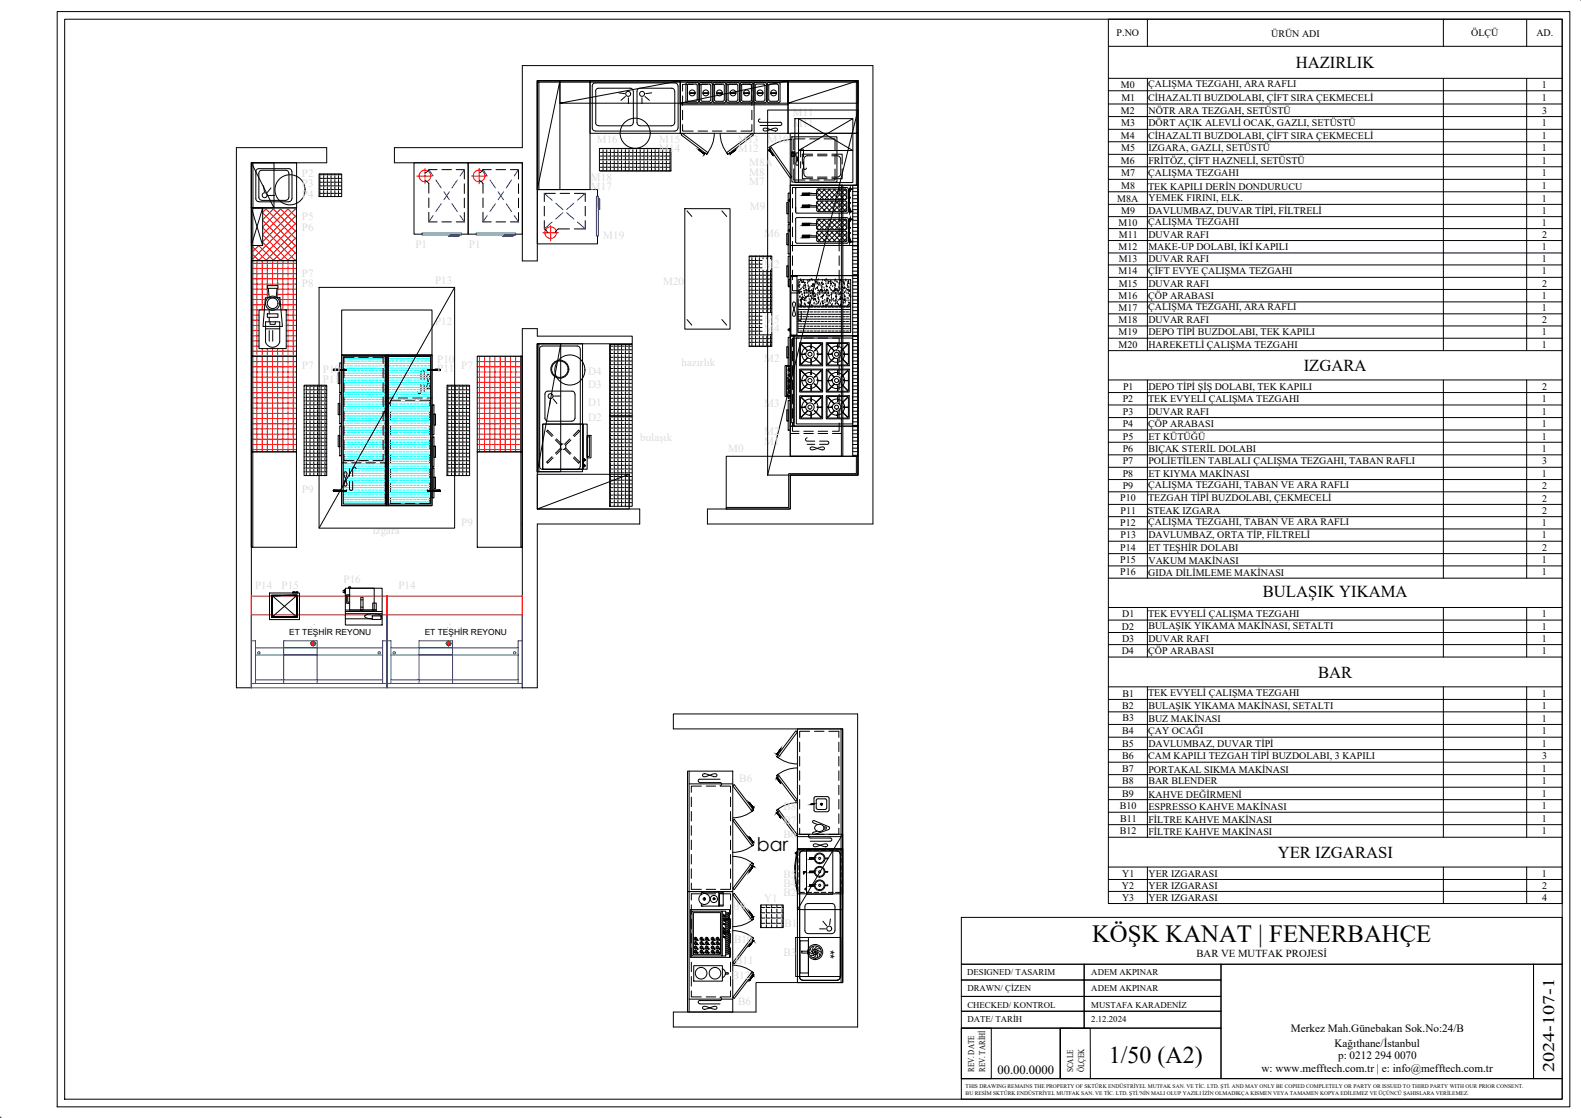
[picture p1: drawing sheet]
<svg xmlns="http://www.w3.org/2000/svg" width="420mm" height="297mm" viewBox="0 0 420 297" stroke-linecap="round" stroke-linejoin="round" font-family="sans-serif">
<defs><g id="words">
<text font-size="6.6" x="290.2" y="250.4">KÖŞK KANAT | FENERBAHÇE</text>
<text font-size="6.4" x="294.7" y="282.4">1/50 (A2)</text>
<text font-size="5" x="201.1" y="226.1">bar</text>
<g font-size="4.4">
<text x="344.3" y="18.1">HAZIRLIK</text>
<text x="346.5" y="98.5">IZGARA</text>
<text x="335.6" y="158.6">BULAŞIK YIKAMA</text>
<text x="350.3" y="180">BAR</text>
<text x="339.6" y="227.9">YER IZGARASI</text>
</g>
<text font-size="4.3" x="413" y="284.9" transform="rotate(-90 413 284.9)">2024-107-1</text>
<text font-size="3.4" x="219.3" y="252.3" transform="rotate(90 219.3 252.3)">**</text>
<text font-size="3.3" x="265.1" y="285.4">00.00.0000</text>
<g font-size="3" fill="#dcdcdc">
<text x="210.7" y="30.7">M11</text>
<text x="210.7" y="33.7">M11</text>
<text x="175.2" y="40.5">M14</text>
<text x="196.1" y="38">M13</text>
<text x="196.1" y="40.5">M12</text>
<text x="204" y="38">M10</text>
<text x="199.1" y="44.2">M8A</text>
<text x="80.2" y="49.8">P3</text>
<text x="80.2" y="52.5">P4</text>
<text x="157.1" y="48.1">M18</text>
<text x="157.1" y="50.6">M17</text>
<text x="203.1" y="63.1">M6</text>
<text x="203.1" y="71.3">M2</text>
<text x="176.2" y="75.7">M20</text>
<text x="115.6" y="86.2">P12</text>
<text x="203.1" y="88.3">M4</text>
<text x="203.1" y="85.8">M5</text>
<text x="85.8" y="99.1">P10</text>
<text x="85.8" y="101.7">P11</text>
<text x="116.2" y="96.3">P10</text>
<text x="116.2" y="98.9">P11</text>
<text x="203.1" y="96.1">M2</text>
<text x="203.1" y="108">M3</text>
<text x="203.1" y="118.2">M1</text>
<text x="203.1" y="115.5">M2</text>
<text x="99.1" y="141.8">ızgara</text>
<text x="208.2" y="215.1">B8</text>
<text x="208.2" y="218.9">B7</text>
<text x="208.2" y="222.7">B6</text>
<text x="208.2" y="233.2">B5</text>
<text x="208.2" y="238.1">B2</text>
<text x="208.2" y="235.8">B4</text>
<text x="194.7" y="241.8">B9</text>
<text x="195.1" y="250.5">B10</text>
<text x="208.5" y="246.4">B1</text>
<text x="195.4" y="256.2">B11</text>
<text x="208.2" y="253.9">B3</text>
<text x="194.5" y="260">B12</text>
</g>
<g font-size="3">
<text x="343.1" y="274.3">Merkez Mah.Günebakan Sok.No:24/B</text>
<text x="354.7" y="278.1">Kağıthane/İstanbul</text>
<text x="355.6" y="281.5">p: 0212 294 0070</text>
<text x="335.2" y="284.8">w: www.mefftech.com.tr | e: info@mefftech.com.tr</text>
</g>
<text font-size="2.8" x="318" y="254.2">BAR VE MUTFAK PROJESİ</text>
<g font-size="2.7">
<text x="296.8" y="9.6">P.NO</text>
<text x="337.8" y="9.8">ÜRÜN ADI</text>
<text x="391" y="9.6">ÖLÇÜ</text>
<text x="408.3" y="9.6">AD.</text>
<text x="297.9" y="23.4">M0</text>
<text x="305.1" y="23.1">ÇALIŞMA TEZGAHI, ARA RAFLI</text>
<text x="409.8" y="23.4">1</text>
<text x="298" y="26.8">M1</text>
<text x="305.1" y="26.7">CİHAZALTI BUZDOLABI, ÇİFT SIRA ÇEKMECELİ</text>
<text x="409.8" y="26.8">1</text>
<text x="297.9" y="30.2">M2</text>
<text x="298" y="33.6">M3</text>
<text x="305.2" y="33.5">DÖRT AÇIK ALEVLİ OCAK, GAZLI, SETÜSTÜ</text>
<text x="305.2" y="30.2">NÖTR ARA TEZGAH, SETÜSTÜ</text>
<text x="409.8" y="33.6">1</text>
<text x="409.8" y="30.2">3</text>
<text x="297.9" y="36.9">M4</text>
<text x="297.9" y="40.2">M5</text>
<text x="305.1" y="36.9">CİHAZALTI BUZDOLABI, ÇİFT SIRA ÇEKMECELİ</text>
<text x="305.2" y="40.2">IZGARA, GAZLI, SETÜSTÜ</text>
<text x="409.8" y="36.9">1</text>
<text x="409.8" y="40.2">1</text>
<text x="297.9" y="43.5">M6</text>
<text x="297.9" y="46.8">M7</text>
<text x="305.1" y="46.6">ÇALIŞMA TEZGAHI</text>
<text x="305.2" y="43.5">FRİTÖZ, ÇİFT HAZNELİ, SETÜSTÜ</text>
<text x="409.8" y="43.5">1</text>
<text x="409.8" y="46.9">1</text>
<text x="296.9" y="53.5">M8A</text>
<text x="297.9" y="50.2">M8</text>
<text x="305.1" y="50.4">TEK KAPILI DERİN DONDURUCU</text>
<text x="305.2" y="53.3">YEMEK FIRINI, ELK.</text>
<text x="409.8" y="50.2">1</text>
<text x="409.8" y="53.5">1</text>
<text x="297.9" y="56.8">M9</text>
<text x="305.1" y="59.8">ÇALIŞMA TEZGAHI</text>
<text x="305.2" y="56.8">DAVLUMBAZ, DUVAR TİPİ, FİLTRELİ</text>
<text x="409.8" y="56.8">1</text>
<text x="297.3" y="60">M10</text>
<text x="297.3" y="63.2">M11</text>
<text x="305.2" y="63.2">DUVAR RAFI</text>
<text x="409.8" y="60.1">1</text>
<text x="409.8" y="63.2">2</text>
<text x="297.3" y="66.4">M12</text>
<text x="297.3" y="69.7">M13</text>
<text x="305.2" y="66.4">MAKE-UP DOLABI, İKİ KAPILI</text>
<text x="305.2" y="69.7">DUVAR RAFI</text>
<text x="409.8" y="66.4">1</text>
<text x="409.8" y="69.7">1</text>
<text x="297.3" y="72.9">M14</text>
<text x="297.3" y="76.2">M15</text>
<text x="305.1" y="72.9">ÇİFT EVYE ÇALIŞMA TEZGAHI</text>
<text x="305.2" y="76.2">DUVAR RAFI</text>
<text x="409.8" y="72.9">1</text>
<text x="409.8" y="76.2">2</text>
<text x="297.3" y="79.4">M16</text>
<text x="297.3" y="82.7">M17</text>
<text x="305.1" y="79.4">ÇÖP ARABASI</text>
<text x="305.1" y="82.5">ÇALIŞMA TEZGAHI, ARA RAFLI</text>
<text x="409.8" y="79.4">1</text>
<text x="409.8" y="82.7">1</text>
<text x="297.3" y="85.9">M18</text>
<text x="297.3" y="89.1">M19</text>
<text x="305.2" y="85.9">DUVAR RAFI</text>
<text x="305.2" y="89.1">DEPO TİPİ BUZDOLABI, TEK KAPILI</text>
<text x="409.8" y="89.1">1</text>
<text x="409.8" y="85.9">2</text>
<text x="297.3" y="92.4">M20</text>
<text x="305.2" y="92.4">HAREKETLİ ÇALIŞMA TEZGAHI</text>
<text x="409.8" y="92.4">1</text>
<text x="298.4" y="106.8">P2</text>
<text x="298.4" y="103.5">P1</text>
<text x="305.1" y="106.8">TEK EVYELİ ÇALIŞMA TEZGAHI</text>
<text x="305.2" y="103.5">DEPO TİPİ ŞİŞ DOLABI, TEK KAPILI</text>
<text x="409.8" y="106.8">1</text>
<text x="409.8" y="103.5">2</text>
<text x="298.4" y="113.5">P4</text>
<text x="298.4" y="110.1">P3</text>
<text x="305.1" y="113.4">ÇÖP ARABASI</text>
<text x="305.2" y="110.1">DUVAR RAFI</text>
<text x="409.8" y="110.2">1</text>
<text x="409.8" y="113.5">1</text>
<text x="298.4" y="116.8">P5</text>
<text x="305.2" y="117">ET KÜTÜĞÜ</text>
<text x="409.8" y="116.8">1</text>
<text x="298.4" y="120">P6</text>
<text x="298.4" y="123.4">P7</text>
<text x="305.2" y="120">BIÇAK STERİL DOLABI</text>
<text x="305.2" y="123.3">POLİETİLEN TABLALI ÇALIŞMA TEZGAHI, TABAN RAFLI</text>
<text x="409.8" y="120.1">1</text>
<text x="409.8" y="123.4">3</text>
<text x="298.4" y="126.7">P8</text>
<text x="298.4" y="129.9">P9</text>
<text x="305.1" y="129.7">ÇALIŞMA TEZGAHI, TABAN VE ARA RAFLI</text>
<text x="305.2" y="126.9">ET KIYMA MAKİNASI</text>
<text x="409.8" y="126.7">1</text>
<text x="409.8" y="129.9">2</text>
<text x="297.7" y="133.2">P10</text>
<text x="297.8" y="136.6">P11</text>
<text x="305.1" y="136.5">STEAK IZGARA</text>
<text x="305.1" y="133.2">TEZGAH TİPİ BUZDOLABI, ÇEKMECELİ</text>
<text x="409.8" y="133.3">2</text>
<text x="409.8" y="136.6">2</text>
<text x="297.7" y="139.8">P12</text>
<text x="297.8" y="143">P13</text>
<text x="305.1" y="139.6">ÇALIŞMA TEZGAHI, TABAN VE ARA RAFLI</text>
<text x="305.2" y="143">DAVLUMBAZ, ORTA TİP, FİLTRELİ</text>
<text x="409.8" y="139.8">1</text>
<text x="409.8" y="143.1">1</text>
<text x="297.7" y="146.3">P14</text>
<text x="297.7" y="149.6">P15</text>
<text x="305.2" y="146.3">ET TEŞHİR DOLABI</text>
<text x="305.2" y="149.8">VAKUM MAKİNASI</text>
<text x="409.8" y="149.6">1</text>
<text x="409.8" y="146.3">2</text>
<text x="297.7" y="152.9">P16</text>
<text x="305.1" y="153.1">GIDA DİLİMLEME MAKİNASI</text>
<text x="409.8" y="152.9">1</text>
<text x="298.2" y="167.3">D2</text>
<text x="298.2" y="164">D1</text>
<text x="305.1" y="163.9">TEK EVYELİ ÇALIŞMA TEZGAHI</text>
<text x="305.2" y="167.2">BULAŞIK YIKAMA MAKİNASI, SETALTI</text>
<text x="409.8" y="164">1</text>
<text x="409.8" y="167.3">1</text>
<text x="298.1" y="173.8">D4</text>
<text x="298.2" y="170.5">D3</text>
<text x="305.1" y="173.8">ÇÖP ARABASI</text>
<text x="305.2" y="170.5">DUVAR RAFI</text>
<text x="409.8" y="170.5">1</text>
<text x="409.8" y="173.8">1</text>
<text x="298.3" y="185.1">B1</text>
<text x="305.1" y="185">TEK EVYELİ ÇALIŞMA TEZGAHI</text>
<text x="409.8" y="185.1">1</text>
<text x="298.2" y="188.4">B2</text>
<text x="298.3" y="191.7">B3</text>
<text x="305.2" y="188.3">BULAŞIK YIKAMA MAKİNASI, SETALTI</text>
<text x="305.2" y="191.9">BUZ MAKİNASI</text>
<text x="409.8" y="188.4">1</text>
<text x="409.8" y="191.7">1</text>
<text x="298.2" y="195.1">B4</text>
<text x="305.1" y="195.1">ÇAY OCAĞI</text>
<text x="409.8" y="195.1">1</text>
<text x="298.2" y="201.7">B6</text>
<text x="298.2" y="198.4">B5</text>
<text x="305.1" y="201.7">CAM KAPILI TEZGAH TİPİ BUZDOLABI, 3 KAPILI</text>
<text x="305.2" y="198.4">DAVLUMBAZ, DUVAR TİPİ</text>
<text x="409.8" y="198.4">1</text>
<text x="409.8" y="201.7">3</text>
<text x="298.2" y="205">B7</text>
<text x="298.2" y="208.4">B8</text>
<text x="305.2" y="205.3">PORTAKAL SIKMA MAKİNASI</text>
<text x="305.2" y="208.4">BAR BLENDER</text>
<text x="409.8" y="205">1</text>
<text x="409.8" y="208.4">1</text>
<text x="297.6" y="215">B10</text>
<text x="298.2" y="211.7">B9</text>
<text x="305.2" y="211.9">KAHVE DEĞİRMENİ</text>
<text x="305.2" y="215.2">ESPRESSO KAHVE MAKİNASI</text>
<text x="409.8" y="211.7">1</text>
<text x="409.8" y="215">1</text>
<text x="297.6" y="221.7">B12</text>
<text x="297.6" y="218.3">B11</text>
<text x="305.2" y="218.6">FİLTRE KAHVE MAKİNASI</text>
<text x="305.2" y="221.9">FİLTRE KAHVE MAKİNASI</text>
<text x="409.8" y="218.3">1</text>
<text x="409.8" y="221.7">1</text>
<text x="298.2" y="232.9">Y1</text>
<text x="305.2" y="232.9">YER IZGARASI</text>
<text x="409.8" y="232.9">1</text>
<text x="298.2" y="236.2">Y2</text>
<text x="298.2" y="239.3">Y3</text>
<text x="305.2" y="236.2">YER IZGARASI</text>
<text x="305.2" y="239.3">YER IZGARASI</text>
<text x="409.8" y="236.2">2</text>
<text x="409.8" y="239.3">4</text>
</g>
<g font-size="2.3">
<text x="257" y="259.2">DESIGNED/ TASARIM</text>
<text x="257.1" y="263.4">DRAWN/ ÇİZEN</text>
<text x="290" y="263.3">ADEM AKPINAR</text>
<text x="290" y="258.9">ADEM AKPINAR</text>
<text x="257.1" y="267.7">CHECKED/ KONTROL</text>
<text x="290" y="267.8">MUSTAFA KARADENİZ</text>
<text x="257.1" y="271.6">DATE/ TARİH</text>
<text x="290" y="271.6">2.12.2024</text>
<text x="258.9" y="284.8" transform="rotate(-90 258.9 284.8)">REV. DATE</text>
<text x="261.8" y="284.8" transform="rotate(-90 261.8 284.8)">REV. TARİHİ</text>
<text x="285.2" y="284.8" transform="rotate(-90 285.2 284.8)">SCALE</text>
<text x="288.1" y="284.8" transform="rotate(-90 288.1 284.8)">ÖLÇEK</text>
</g>
<g font-size="2.2">
<text x="76.8" y="168.7">ET TEŞHİR REYONU</text>
<text x="112.9" y="168.7">ET TEŞHİR REYONU</text>
</g>
<g font-size="1.5">
<text x="256.6" y="289">THIS DRAWING REMAINS THE PROPERTY OF SKTÜRK ENDÜSTRİYEL MUTFAK SAN. VE TİC. LTD. ŞTİ. AND MAY ONLY BE COPIED COMPLETELY OR PARTY OR ISSUED TO THIRD PARTY WITH OUR PRIOR CONSENT.</text>
<text x="256.6" y="290.9">BU RESİM SKTÜRK ENDÜSTRİYEL MUTFAK SAN. VE TİC. LTD. ŞTİ.'NİN MALI OLUP YAZILI İZİN OLMADIKÇA KISMEN VEYA TAMAMEN KOPYA EDİLEMEZ VE ÜÇÜNCÜ ŞAHISLARA VERİLEMEZ.</text>
</g>
</g></defs>
<!-- layer: 0 -->
<g fill="none" stroke="#000" stroke-width=".27">
<path d="M294.6 5.1h120.6v235h-120.6zM294.6 12.3h120.6M304.9 5.1v7.2M383.6 5.1v7.2M405.7 5.1v7.2M420.2 .1h.1M62.8 39.2h24v4.1h-20v139.4h-4zM104.8 39.2h34v-21.8h93.2v121.8h-44v-4h22v-9h18v-104.8h-85.2v47.9h-4v-26h-34zM142.8 21.4h14v29h-14zM142.8 21.4h14v.4h-14zM142.8 21.8h.4v28.6h-.4zM148.8 21.4l-6 29v-29h6v29h-6"/>
<path d="M159.3 39.4h19v6h-19zM159.6 39.5h.7M160.3 39.4v.1M160.3 39.8v.7h-.7M160.5 39.5h.7M161.2 39.4v.1M161.2 39.8v.7h-.7M161.5 39.5h.7M162.2 39.4v.1M162.2 39.8v.7h-.7M162.5 39.5h.7M163.2 39.4v.1"/>
<path d="M163.2 39.8v.7h-.7M163.5 39.5h.7M164.2 39.4v.1M164.2 39.8v.7h-.7M164.5 39.5h.7M165.2 39.4v.1M165.2 39.8v.7h-.7M165.5 39.5h.7M166.2 39.4v.1M166.2 39.8v.7h-.7M166.5 39.5h.7M167.2 39.4v.1"/>
<path d="M167.2 39.8v.7h-.7M167.5 39.5h.7M168.2 39.4v.1M168.2 39.8v.7h-.7M168.4 39.5h.8M169.2 39.4v.1M169.2 39.8v.7h-.8M169.4 39.5h.7M170.1 39.4v.1M170.1 39.8v.7h-.7M170.4 39.5h.8M171.2 39.4v.1"/>
<path d="M171.2 39.8v.7h-.8M171.4 39.5h.7M172.1 39.4v.1M172.1 39.8v.7h-.7M172.4 39.5h.7M173.1 39.4v.1M173.1 39.8v.7h-.7M173.4 39.5h.7M174.1 39.4v.1M174.1 39.8v.7h-.7M174.4 39.5h.7M175.1 39.4v.1"/>
<path d="M175.1 39.8v.7h-.7M175.4 39.5h.7M176.1 39.4v.1M176.1 39.8v.7h-.7M176.4 39.5h.7M177.1 39.4v.1M177.1 39.8v.7h-.7M177.3 39.5h.8M178.1 39.4v.1M178.1 39.8v.7h-.8M180.8 21.4l-32 6h32v-6h-32v6M204 29.2h24v97h-24z"/>
<path d="M209.4 21.4h18.6v14h-18.6zM209.4 21.4h18.6v.4h-18.6zM209.4 21.4l-28.6 6v-6h28.6v6h-28.6M210 35.4h18v13.8h-18zM227.6 21.8h.4v13.6h-.4zM227.6 35.4h.4v13.8h-.4zM228 21.4l-18.6 6h18.6v-6h-18.6v6M228 29.2l-24 97M294.6 20.8h120.6M294.6 24.1h120.6M294.6 27.6h120.6M294.6 31h120.6"/>
<path d="M294.6 34.4h120.6M294.6 37.7h120.6M304.9 20.8v72.4M383.6 20.8v72.4M405.7 20.8v72.4M66.8 55.2l3 10M69.8 55.2l-3 10v-10h3v10h-3M84.8 46.2h6v6h-6zM85 46.2v.2h.7M85 46.7v.7h.7M85 47.7v.7h.7M85 48.7v.7h.7"/>
<path d="M85 49.6v.8h.7M85 50.7v.7h.7M85 51.6v.6M86 46.2v.2h.7M86 46.7v.7h.7M86 47.7v.7h.7M86 48.7v.7h.7M86 49.6v.8h.7M86 50.7v.7h.7M86 51.6v.6M87 46.2v.2h.7M87 46.7v.7h.7"/>
<path d="M87 47.7v.7h.7M87 48.7v.7h.7M87 49.6v.8h.7M87 50.7v.7h.7M87 51.6v.6M88 46.2v.2h.7M88 46.7v.7h.7M88 47.7v.7h.7M88 48.7v.7h.7M88 49.6v.8h.7M88 50.7v.7h.7M88 51.6v.6"/>
<path d="M89 46.2v.2h.7M89 46.7v.7h.7M89 47.7v.7h.7M89 48.7v.7h.7M89 49.6v.8h.7M89 50.7v.7h.7M89 51.6v.6M90 46.2v.2h.7M90 46.7v.7h.7M90 47.7v.7h.7M90 48.7v.7h.7M90 49.6v.8h.7"/>
<path d="M90 50.7v.7h.7M90 51.6v.6M160.3 40.8v.7h-.7M160.3 41.7v.7h-.7M160.3 42.7v.8h-.7M160.3 43.7v.7h-.7M160.3 44.7v.7h-.7M161.2 40.8v.7h-.7M161.2 41.7v.7h-.7M161.2 42.7v.8h-.7M161.2 43.7v.7h-.7M161.2 44.7v.7h-.7"/>
<path d="M162.2 40.8v.7h-.7M162.2 41.7v.7h-.7M162.2 42.7v.8h-.7M162.2 43.7v.7h-.7M162.2 44.7v.7h-.7M163.2 40.8v.7h-.7M163.2 41.7v.7h-.7M163.2 42.7v.8h-.7M163.2 43.7v.7h-.7M163.2 44.7v.7h-.7M164.2 40.8v.7h-.7M164.2 41.7v.7h-.7"/>
<path d="M164.2 42.7v.8h-.7M164.2 43.7v.7h-.7M164.2 44.7v.7h-.7M165.2 40.8v.7h-.7M165.2 41.7v.7h-.7M165.2 42.7v.8h-.7M165.2 43.7v.7h-.7M165.2 44.7v.7h-.7M166.2 40.8v.7h-.7M166.2 41.7v.7h-.7M166.2 42.7v.8h-.7M166.2 43.7v.7h-.7"/>
<path d="M166.2 44.7v.7h-.7M167.2 40.8v.7h-.7M167.2 41.7v.7h-.7M167.2 42.7v.8h-.7M167.2 43.7v.7h-.7M167.2 44.7v.7h-.7M168.2 40.8v.7h-.7M168.2 41.7v.7h-.7M168.2 42.7v.8h-.7M168.2 43.7v.7h-.7M168.2 44.7v.7h-.7M169.2 40.8v.7h-.8"/>
<path d="M169.2 41.7v.7h-.8M169.2 42.7v.8h-.8M169.2 43.7v.7h-.8M169.2 44.7v.7h-.8M170.1 40.8v.7h-.7M170.1 41.7v.7h-.7M170.1 42.7v.8h-.7M170.1 43.7v.7h-.7M170.1 44.7v.7h-.7M171.2 40.8v.7h-.8M171.2 41.7v.7h-.8M171.2 42.7v.8h-.8"/>
<path d="M171.2 43.7v.7h-.8M171.2 44.7v.7h-.8M172.1 40.8v.7h-.7M172.1 41.7v.7h-.7M172.1 42.7v.8h-.7M172.1 43.7v.7h-.7M172.1 44.7v.7h-.7M173.1 40.8v.7h-.7M173.1 41.7v.7h-.7M173.1 42.7v.8h-.7M173.1 43.7v.7h-.7M173.1 44.7v.7h-.7"/>
<path d="M174.1 40.8v.7h-.7M174.1 41.7v.7h-.7M174.1 42.7v.8h-.7M174.1 43.7v.7h-.7M174.1 44.7v.7h-.7M175.1 40.8v.7h-.7M175.1 41.7v.7h-.7M175.1 42.7v.8h-.7M175.1 43.7v.7h-.7M175.1 44.7v.7h-.7M176.1 40.8v.7h-.7M176.1 41.7v.7h-.7"/>
<path d="M176.1 42.7v.8h-.7M176.1 43.7v.7h-.7M176.1 44.7v.7h-.7M177.1 40.8v.7h-.7M177.1 41.7v.7h-.7M177.1 42.7v.8h-.7M177.1 43.7v.7h-.7M177.1 44.7v.7h-.7M178.1 40.8v.7h-.8M178.1 41.7v.7h-.8M178.1 42.7v.8h-.8M178.1 43.7v.7h-.8"/>
<path d="M178.1 44.7v.7h-.8M182 55.4h12v32h-12zM182.6 56l1.3 1.5M191.9 56l1.2 1.5M294.6 41h120.6M294.6 44.3h120.6M294.6 47.7h120.6M294.6 51h120.6M294.6 54.3h120.6M294.6 57.6h120.6M66.8 69.2h12v25.4h-12zM66.8 69.2h.4v25.4h-.4z"/>
<path d="M84.8 76.4h36v63.9h-36zM120.8 76.4l-36 63.9M199.1 68h6v24h-6zM199.1 68.2h.5M199.1 69.2h.5M199.1 70.2h.5M199.1 71.1h.5M199.1 72.2h.5M199.1 73.1h.5M199.1 74.2h.5M199.1 75.1h.5M199.1 76.1h.5"/>
<path d="M199.1 77.1h.5M199.1 78.1h.5M199.1 79.1h.5M199.8 68v.2h.7M199.8 68.5v.7h.7M199.8 69.5v.7h.7M199.8 70.4v.7h.7M199.8 71.4v.8h.7M199.8 72.4v.7h.7M199.8 73.4v.8h.7M199.8 74.4v.7h.7M199.8 75.4v.7h.7"/>
<path d="M199.8 76.4v.7h.7M199.8 77.4v.7h.7M199.8 78.4v.7h.7M199.8 79.4v.7h.7M200.8 68v.2h.7M200.8 68.5v.7h.7M200.8 69.5v.7h.7M200.8 70.4v.7h.7M200.8 71.4v.8h.7M200.8 72.4v.7h.7M200.8 73.4v.8h.7M200.8 74.4v.7h.7"/>
<path d="M200.8 75.4v.7h.7M200.8 76.4v.7h.7M200.8 77.4v.7h.7M200.8 78.4v.7h.7M200.8 79.4v.7h.7M201.8 68v.2h.7M201.8 68.5v.7h.7M201.8 69.5v.7h.7M201.8 70.4v.7h.7M201.8 71.4v.8h.7M201.8 72.4v.7h.7M201.8 73.4v.8h.7"/>
<path d="M201.8 74.4v.7h.7M201.8 75.4v.7h.7M201.8 76.4v.7h.7M201.8 77.4v.7h.7M201.8 78.4v.7h.7M201.8 79.4v.7h.7M202.8 68v.2h.7M202.8 71.7v.5h.7M202.8 72.4v.7h.7M202.8 73.4v.8h.7M202.8 74.4v.7h.7M202.8 75.4v.7h.7"/>
<path d="M202.8 76.4v.7h.7M202.8 77.4v.7h.7M202.8 78.4v.7h.7M202.8 79.4v.7h.7M202.8 68.5v.3M203.8 68v.2h.7M203.8 71.7v.5h.7M203.8 72.4v.7h.7M203.8 73.4v.8h.7M203.8 74.4v.7h.7M203.8 75.4v.7h.7M203.8 76.4v.7h.7"/>
<path d="M203.8 77.4v.7h.7M203.8 78.4v.7h.7M203.8 79.4v.7h.7M203.8 68.5v.3M204.8 68v.2h.3M204.8 71.7v.5h.3M204.8 72.4v.7h.3M204.8 73.4v.8h.3M204.8 74.4v.7h.3M204.8 75.4v.7h.3M204.8 76.4v.7h.3M204.8 77.4v.7h.3"/>
<path d="M204.8 78.4v.7h.3M204.8 79.4v.7h.3M204.8 68.5v.3M294.6 60.7h120.6M294.6 63.9h120.6M294.6 67.2h120.6M294.6 70.4h120.6M294.6 73.7h120.6M294.6 76.9h120.6M66.8 94.6h12v25.4h-12zM66.8 94.6h.4v25.4h-.4zM90.8 82.4h24v11.9h-24z"/>
<path d="M126.8 94.6h12v25.4h-12zM138.4 94.6h.4v25.4h-.4zM138.8 87.3h4v2h25.2v2h-25.2v43.9h27.2v4h-27.2v43.5h-4zM149 91.3l-6.2 34v-34h6.2v34h-6.2M162 91.5h6v19h-6zM162.2 91.5v.5h.7M162.2 92.2v.7h.7M162.2 93.2v.7h.7M162.2 94.2v.7h.7M162.2 95.2v.7h.7M162.2 96.2v.7h.7M162.2 97.2v.7h.7"/>
<path d="M162.2 98.2v.7h.7M162.2 99.2v.7h.7M163.2 91.5v.5h.8M163.2 92.2v.7h.8M163.2 93.2v.7h.8M163.2 94.2v.7h.8M163.2 95.2v.7h.8M163.2 96.2v.7h.8M163.2 97.2v.7h.8M163.2 98.2v.7h.8M163.2 99.2v.7h.8M164.2 91.5v.5h.7"/>
<path d="M164.2 92.2v.7h.7M164.2 93.2v.7h.7M164.2 94.2v.7h.7M164.2 95.2v.7h.7M164.2 96.2v.7h.7M164.2 97.2v.7h.7M164.2 98.2v.7h.7M164.2 99.2v.7h.7M165.2 91.5v.5h.7M165.2 92.2v.7h.7M165.2 93.2v.7h.7M165.2 94.2v.7h.7"/>
<path d="M165.2 95.2v.7h.7M165.2 96.2v.7h.7M165.2 97.2v.7h.7M165.2 98.2v.7h.7M165.2 99.2v.7h.7M166.2 91.5v.5h.7M166.2 92.2v.7h.7M166.2 93.2v.7h.7M166.2 94.2v.7h.7M166.2 95.2v.7h.7M166.2 96.2v.7h.7M166.2 97.2v.7h.7"/>
<path d="M166.2 98.2v.7h.7M166.2 99.2v.7h.7M167.2 91.5v.5h.7M167.2 92.2v.7h.7M167.2 93.2v.7h.7M167.2 94.2v.7h.7M167.2 95.2v.7h.7M167.2 96.2v.7h.7M167.2 97.2v.7h.7M167.2 98.2v.7h.7M167.2 99.2v.7h.7M182.6 84.9l1.3 1.5"/>
<path d="M191.9 84.9l1.2 1.5M199.1 80.1h.5M199.1 81.1h.5M199.1 82.1h.5M199.1 83h.5M199.1 84h.5M199.1 85h.5M199.1 86h.5M199.1 87h.5M199.1 88h.5M199.1 89h.5M199.1 90h.5"/>
<path d="M199.1 91h.5M199.1 92h.5M199.8 80.3v.8h.7M199.8 81.4v.7h.7M199.8 82.3v.7h.7M199.8 83.3v.7h.7M199.8 84.3v.7h.7M199.8 85.3v.7h.7M199.8 86.3v.7h.7M199.8 87.3v.7h.7M199.8 88.3v.7h.7M199.8 89.3v.7h.7"/>
<path d="M199.8 90.2v.8h.7M199.8 91.3v.7h.7M200.8 80.3v.8h.7M200.8 81.4v.7h.7M200.8 82.3v.7h.7M200.8 83.3v.7h.7M200.8 84.3v.7h.7M200.8 85.3v.7h.7M200.8 86.3v.7h.7M200.8 87.3v.7h.7M200.8 88.3v.7h.7M200.8 89.3v.7h.7"/>
<path d="M200.8 90.2v.8h.7M200.8 91.3v.7h.7M201.8 80.3v.8h.7M201.8 81.4v.7h.7M201.8 82.3v.7h.7M201.8 83.3v.7h.7M201.8 84.3v.7h.7M201.8 85.3v.7h.7M201.8 86.3v.7h.7M201.8 87.3v.7h.7M201.8 88.3v.7h.7M201.8 89.3v.7h.7"/>
<path d="M201.8 90.2v.8h.7M201.8 91.3v.7h.7M202.8 80.3v.8h.7M202.8 81.4v.7h.7M202.8 82.3v.7h.7M202.8 88.8l.7 .2M202.8 89.3v.7h.7M202.8 90.2v.8h.7M202.8 91.3v.7h.7M203.8 80.3v.8h.7M203.8 81.4v.7h.7M203.8 82.3v.7h.7"/>
<path d="M203.8 88.8l.7 .2M203.8 89.3v.7h.7M203.8 90.2v.8h.7M203.8 91.3v.7h.7M204.8 80.3v.8h.3M204.8 81.4v.7h.3M204.8 82.3v.7h.3M204.8 88.8l.3 .2M204.8 89.3v.7h.3M204.8 90.2v.8h.3M204.8 91.3v.7h.3M294.6 80.2h120.6"/>
<path d="M294.6 83.4h120.6M294.6 86.6h120.6M294.6 89.9h120.6M294.6 93.2h120.6M80.8 102.3h6v24.1h-6zM80.8 107.6h.3M80.8 102.6h.3M80.8 103.6h.3M80.8 104.6h.3M80.8 105.6h.3M80.8 106.5h.3M80.8 108.5h.3"/>
<path d="M80.8 109.5h.3M80.8 110.5h.3M80.8 111.5h.3M80.8 112.5h.3M80.8 113.5h.3M80.8 114.5h.3M80.8 115.5h.3M80.8 116.4h.3M80.8 117.5h.3M80.8 118.4h.3M80.8 119.4h.3M81.4 106.8v.8h.7"/>
<path d="M81.4 102.3v.3h.7M81.4 102.9v.7h.7M81.4 103.9v.7h.7M81.4 104.8v.8h.7M81.4 105.8v.7h.7M81.4 107.8v.7h.7M81.4 108.8v.7h.7M81.4 109.8v.7h.7M81.4 110.8v.7h.7M81.4 111.8v.7h.7M81.4 112.8v.7h.7M81.4 113.7v.8h.7"/>
<path d="M81.4 114.8v.7h.7M81.4 115.7v.7h.7M81.4 116.7v.8h.7M81.4 117.7v.7h.7M81.4 118.7v.7h.7M81.4 119.7v.7h.7M82.4 106.8v.8h.7M82.4 102.3v.3h.7M82.4 102.9v.7h.7M82.4 103.9v.7h.7M82.4 104.8v.8h.7M82.4 105.8v.7h.7"/>
<path d="M82.4 107.8v.7h.7M82.4 108.8v.7h.7M82.4 109.8v.7h.7M82.4 110.8v.7h.7M82.4 111.8v.7h.7M82.4 112.8v.7h.7M82.4 113.7v.8h.7M82.4 114.8v.7h.7M82.4 115.7v.7h.7M82.4 116.7v.8h.7M82.4 117.7v.7h.7M82.4 118.7v.7h.7"/>
<path d="M82.4 119.7v.7h.7M83.4 106.8v.8h.7M83.4 102.3v.3h.7M83.4 102.9v.7h.7M83.4 103.9v.7h.7M83.4 104.8v.8h.7M83.4 105.8v.7h.7M83.4 107.8v.7h.7M83.4 108.8v.7h.7M83.4 109.8v.7h.7M83.4 110.8v.7h.7M83.4 111.8v.7h.7"/>
<path d="M83.4 112.8v.7h.7M83.4 113.7v.8h.7M83.4 114.8v.7h.7M83.4 115.7v.7h.7M83.4 116.7v.8h.7M83.4 117.7v.7h.7M83.4 118.7v.7h.7M83.4 119.7v.7h.7M84.4 106.8v.8h.7M84.4 102.3v.3h.7M84.4 102.9v.7h.7M84.4 103.9v.7h.7"/>
<path d="M84.4 104.8v.8h.7M84.4 105.8v.7h.7M84.4 107.8v.7h.7M84.4 108.8v.7h.7M84.4 109.8v.7h.7M84.4 110.8v.7h.7M84.4 111.8v.7h.7M84.4 112.8v.7h.7M84.4 113.7v.8h.7M84.4 114.8v.7h.7M84.4 115.7v.7h.7M84.4 116.7v.8h.7"/>
<path d="M84.4 117.7v.7h.7M84.4 118.7v.7h.7M84.4 119.7v.7h.7M85.3 106.8v.8h.8M85.3 102.3v.3h.8M85.3 102.9v.7h.8M85.3 103.9v.7h.8M85.3 104.8v.8h.8M85.3 105.8v.7h.8M85.3 107.8v.7h.8M85.3 108.8v.7h.8M85.3 109.8v.7h.8"/>
<path d="M85.3 110.8v.7h.8M85.3 111.8v.7h.8M85.3 112.8v.7h.8M85.3 113.7v.8h.8M85.3 114.8v.7h.8M85.3 115.7v.7h.8M85.3 116.7v.8h.8M85.3 117.7v.7h.8M85.3 118.7v.7h.8M85.3 119.7v.7h.8M86.4 106.8v.8h.4M86.4 102.3v.3h.4"/>
<path d="M86.4 102.9v.7h.4M86.4 103.9v.7h.4M86.4 104.8v.8h.4M86.4 105.8v.7h.4M86.4 107.8v.7h.4M86.4 108.8v.7h.4M86.4 109.8v.7h.4M86.4 110.8v.7h.4M86.4 111.8v.7h.4M86.4 112.8v.7h.4M86.4 113.7v.8h.4M86.4 114.8v.7h.4"/>
<path d="M86.4 115.7v.7h.4M86.4 116.7v.8h.4M86.4 117.7v.7h.4M86.4 118.7v.7h.4M86.4 119.7v.7h.4M118.8 102.3h6v24.1h-6zM119 106.8v.8h.7M119 102.3v.3h.7M119 102.9v.7h.7M119 103.9v.7h.7M119 104.8v.8h.7M119 105.8v.7h.7"/>
<path d="M119 107.8v.7h.7M119 108.8v.7h.7M119 109.8v.7h.7M119 110.8v.7h.7M119 111.8v.7h.7M119 112.8v.7h.7M119 113.7v.8h.7M119 114.8v.7h.7M119 115.7v.7h.7M119 116.7v.8h.7M119 117.7v.7h.7M119 118.7v.7h.7"/>
<path d="M119 119.7v.7h.7M120 106.8v.8h.7M120 102.3v.3h.7M120 102.9v.7h.7M120 103.9v.7h.7M120 104.8v.8h.7M120 105.8v.7h.7M120 107.8v.7h.7M120 108.8v.7h.7M120 109.8v.7h.7M120 110.8v.7h.7M120 111.8v.7h.7"/>
<path d="M120 112.8v.7h.7M120 113.7v.8h.7M120 114.8v.7h.7M120 115.7v.7h.7M120 116.7v.8h.7M120 117.7v.7h.7M120 118.7v.7h.7M120 119.7v.7h.7M121 106.8v.8h.7M121 102.3v.3h.7M121 102.9v.7h.7M121 103.9v.7h.7"/>
<path d="M121 104.8v.8h.7M121 105.8v.7h.7M121 107.8v.7h.7M121 108.8v.7h.7M121 109.8v.7h.7M121 110.8v.7h.7M121 111.8v.7h.7M121 112.8v.7h.7M121 113.7v.8h.7M121 114.8v.7h.7M121 115.7v.7h.7M121 116.7v.8h.7"/>
<path d="M121 117.7v.7h.7M121 118.7v.7h.7M121 119.7v.7h.7M122 106.8v.8h.7M122 102.3v.3h.7M122 102.9v.7h.7M122 103.9v.7h.7M122 104.8v.8h.7M122 105.8v.7h.7M122 107.8v.7h.7M122 108.8v.7h.7M122 109.8v.7h.7"/>
<path d="M122 110.8v.7h.7M122 111.8v.7h.7M122 112.8v.7h.7M122 113.7v.8h.7M122 114.8v.7h.7M122 115.7v.7h.7M122 116.7v.8h.7M122 117.7v.7h.7M122 118.7v.7h.7M122 119.7v.7h.7M123 106.8v.8h.7M123 102.3v.3h.7"/>
<path d="M123 102.9v.7h.7M123 103.9v.7h.7M123 104.8v.8h.7M123 105.8v.7h.7M123 107.8v.7h.7M123 108.8v.7h.7M123 109.8v.7h.7M123 110.8v.7h.7M123 111.8v.7h.7M123 112.8v.7h.7M123 113.7v.8h.7M123 114.8v.7h.7"/>
<path d="M123 115.7v.7h.7M123 116.7v.8h.7M123 117.7v.7h.7M123 118.7v.7h.7M123 119.7v.7h.7M124 106.8v.8h.7M124 102.3v.3h.7M124 102.9v.7h.7M124 103.9v.7h.7M124 104.8v.8h.7M124 105.8v.7h.7M124 107.8v.7h.7"/>
<path d="M124 108.8v.7h.7M124 109.8v.7h.7M124 110.8v.7h.7M124 111.8v.7h.7M124 112.8v.7h.7M124 113.7v.8h.7M124 114.8v.7h.7M124 115.7v.7h.7M124 116.7v.8h.7M124 117.7v.7h.7M124 118.7v.7h.7M124 119.7v.7h.7"/>
<path d="M162 110.5h6v24h-6zM162.2 100.1v.8h.7M162.2 101.1v.7h.7M162.2 102.1v.8h.7M162.2 103.1v.7h.7M162.2 104.1v.7h.7M162.2 105.1v.7h.7M162.2 106.1v.7h.7M162.2 107.1v.7h.7M162.2 108.1v.7h.7M162.2 109v.8h.7M162.2 110.1v.7h.7"/>
<path d="M162.2 111v.7h.7M162.2 112v.8h.7M162.2 113v.7h.7M162.2 114v.7h.7M162.2 115v.7h.7M162.2 116v.7h.7M162.2 117v.7h.7M162.2 118v.7h.7M162.2 118.9v.8h.7M162.2 120v.7h.7M163.2 100.1v.8h.8M163.2 101.1v.7h.8"/>
<path d="M163.2 102.1v.8h.8M163.2 103.1v.7h.8M163.2 104.1v.7h.8M163.2 105.1v.7h.8M163.2 106.1v.7h.8M163.2 107.1v.7h.8M163.2 108.1v.7h.8M163.2 109v.8h.8M163.2 110.1v.7h.8M163.2 111v.7h.8M163.2 112v.8h.8M163.2 113v.7h.8"/>
<path d="M163.2 114v.7h.8M163.2 115v.7h.8M163.2 116v.7h.8M163.2 117v.7h.8M163.2 118v.7h.8M163.2 118.9v.8h.8M163.2 120v.7h.8M164.2 100.1v.8h.7M164.2 101.1v.7h.7M164.2 102.1v.8h.7M164.2 103.1v.7h.7M164.2 104.1v.7h.7"/>
<path d="M164.2 105.1v.7h.7M164.2 106.1v.7h.7M164.2 107.1v.7h.7M164.2 108.1v.7h.7M164.2 109v.8h.7M164.2 110.1v.7h.7M164.2 111v.7h.7M164.2 112v.8h.7M164.2 113v.7h.7M164.2 114v.7h.7M164.2 115v.7h.7M164.2 116v.7h.7"/>
<path d="M164.2 117v.7h.7M164.2 118v.7h.7M164.2 118.9v.8h.7M164.2 120v.7h.7M165.2 100.1v.8h.7M165.2 101.1v.7h.7M165.2 102.1v.8h.7M165.2 103.1v.7h.7M165.2 104.1v.7h.7M165.2 105.1v.7h.7M165.2 106.1v.7h.7M165.2 107.1v.7h.7"/>
<path d="M165.2 108.1v.7h.7M165.2 109v.8h.7M165.2 110.1v.7h.7M165.2 111v.7h.7M165.2 112v.8h.7M165.2 113v.7h.7M165.2 114v.7h.7M165.2 115v.7h.7M165.2 116v.7h.7M165.2 117v.7h.7M165.2 118v.7h.7M165.2 118.9v.8h.7"/>
<path d="M165.2 120v.7h.7M166.2 100.1v.8h.7M166.2 101.1v.7h.7M166.2 102.1v.8h.7M166.2 103.1v.7h.7M166.2 104.1v.7h.7M166.2 105.1v.7h.7M166.2 106.1v.7h.7M166.2 107.1v.7h.7M166.2 108.1v.7h.7M166.2 109v.8h.7M166.2 110.1v.7h.7"/>
<path d="M166.2 111v.7h.7M166.2 112v.8h.7M166.2 113v.7h.7M166.2 114v.7h.7M166.2 115v.7h.7M166.2 116v.7h.7M166.2 117v.7h.7M166.2 118v.7h.7M166.2 118.9v.8h.7M166.2 120v.7h.7M167.2 100.1v.8h.7M167.2 101.1v.7h.7"/>
<path d="M167.2 102.1v.8h.7M167.2 103.1v.7h.7M167.2 104.1v.7h.7M167.2 105.1v.7h.7M167.2 106.1v.7h.7M167.2 107.1v.7h.7M167.2 108.1v.7h.7M167.2 109v.8h.7M167.2 110.1v.7h.7M167.2 111v.7h.7M167.2 112v.8h.7M167.2 113v.7h.7"/>
<path d="M167.2 114v.7h.7M167.2 115v.7h.7M167.2 116v.7h.7M167.2 117v.7h.7M167.2 118v.7h.7M167.2 118.9v.8h.7M167.2 120v.7h.7M294.6 101h120.6M294.6 104.3h120.6M294.6 107.6h120.6M294.6 110.9h120.6M294.6 114.2h120.6"/>
<path d="M294.6 117.5h120.6M304.9 101v52.6M383.6 101v52.6M405.7 101v52.6M66.8 120h12v25.4h-12zM66.8 120h.4v25.4h-.4zM80.8 120.4h.3M80.8 121.4h.3M80.8 122.4h.3M80.8 123.4h.3M80.8 124.4h.3M80.8 125.4h.3"/>
<path d="M81.4 120.7v.7h.7M81.4 121.7v.7h.7M81.4 122.7v.7h.7M81.4 123.6v.8h.7M81.4 124.7v.7h.7M81.4 125.6v.8M82.4 120.7v.7h.7M82.4 121.7v.7h.7M82.4 122.7v.7h.7M82.4 123.6v.8h.7M82.4 124.7v.7h.7M82.4 125.6v.8"/>
<path d="M83.4 120.7v.7h.7M83.4 121.7v.7h.7M83.4 122.7v.7h.7M83.4 123.6v.8h.7M83.4 124.7v.7h.7M83.4 125.6v.8M84.4 120.7v.7h.7M84.4 121.7v.7h.7M84.4 122.7v.7h.7M84.4 123.6v.8h.7M84.4 124.7v.7h.7M84.4 125.6v.8"/>
<path d="M85.3 120.7v.7h.8M85.3 121.7v.7h.8M85.3 122.7v.7h.8M85.3 123.6v.8h.8M85.3 124.7v.7h.8M85.3 125.6v.8M86.4 120.7v.7h.4M86.4 121.7v.7h.4M86.4 122.7v.7h.4M86.4 123.6v.8h.4M86.4 124.7v.7h.4M86.4 125.6v.8"/>
<path d="M119 120.7v.7h.7M119 121.7v.7h.7M119 122.7v.7h.7M119 123.6v.8h.7M119 124.7v.7h.7M119 125.6v.8M120 120.7v.7h.7M120 121.7v.7h.7M120 122.7v.7h.7M120 123.6v.8h.7M120 124.7v.7h.7M120 125.6v.8"/>
<path d="M121 120.7v.7h.7M121 121.7v.7h.7M121 122.7v.7h.7M121 123.6v.8h.7M121 124.7v.7h.7M121 125.6v.8M122 120.7v.7h.7M122 121.7v.7h.7M122 122.7v.7h.7M122 123.6v.8h.7M122 124.7v.7h.7M122 125.6v.8"/>
<path d="M123 120.7v.7h.7M123 121.7v.7h.7M123 122.7v.7h.7M123 123.6v.8h.7M123 124.7v.7h.7M123 125.6v.8M124 120.7v.7h.7M124 121.7v.7h.7M124 122.7v.7h.7M124 123.6v.8h.7M124 124.7v.7h.7M124 125.6v.8"/>
<path d="M126.8 120h12v25.4h-12zM138.4 120h.4v25.4h-.4zM138.8 139.2h.1M162.2 120.9v.8h.7M162.2 121.9v.7h.7M162.2 122.9v.7h.7M162.2 123.9v.7h.7M162.2 124.9v.7h.7M162.2 125.9v.7h.7M162.2 126.9v.7h.7M162.2 127.9v.7h.7M162.2 128.8v.8h.7"/>
<path d="M162.2 129.8v.7h.7M162.2 130.8v.8h.7M162.2 131.8v.7h.7M162.2 132.8v.7h.7M162.2 133.8v.7M163.2 120.9v.8h.8M163.2 121.9v.7h.8M163.2 122.9v.7h.8M163.2 123.9v.7h.8M163.2 124.9v.7h.8M163.2 125.9v.7h.8M163.2 126.9v.7h.8"/>
<path d="M163.2 127.9v.7h.8M163.2 128.8v.8h.8M163.2 129.8v.7h.8M163.2 130.8v.8h.8M163.2 131.8v.7h.8M163.2 132.8v.7h.8M163.2 133.8v.7M164.2 120.9v.8h.7M164.2 121.9v.7h.7M164.2 122.9v.7h.7M164.2 123.9v.7h.7M164.2 124.9v.7h.7"/>
<path d="M164.2 125.9v.7h.7M164.2 126.9v.7h.7M164.2 127.9v.7h.7M164.2 128.8v.8h.7M164.2 129.8v.7h.7M164.2 130.8v.8h.7M164.2 131.8v.7h.7M164.2 132.8v.7h.7M164.2 133.8v.7M165.2 120.9v.8h.7M165.2 121.9v.7h.7M165.2 122.9v.7h.7"/>
<path d="M165.2 123.9v.7h.7M165.2 124.9v.7h.7M165.2 125.9v.7h.7M165.2 126.9v.7h.7M165.2 127.9v.7h.7M165.2 128.8v.8h.7M165.2 129.8v.7h.7M165.2 130.8v.8h.7M165.2 131.8v.7h.7M165.2 132.8v.7h.7M165.2 133.8v.7M166.2 120.9v.8h.7"/>
<path d="M166.2 121.9v.7h.7M166.2 122.9v.7h.7M166.2 123.9v.7h.7M166.2 124.9v.7h.7M166.2 125.9v.7h.7M166.2 126.9v.7h.7M166.2 127.9v.7h.7M166.2 128.8v.8h.7M166.2 129.8v.7h.7M166.2 130.8v.8h.7M166.2 131.8v.7h.7M166.2 132.8v.7h.7"/>
<path d="M166.2 133.8v.7M167.2 120.9v.8h.7M167.2 121.9v.7h.7M167.2 122.9v.7h.7M167.2 123.9v.7h.7M167.2 124.9v.7h.7M167.2 125.9v.7h.7M167.2 126.9v.7h.7M167.2 127.9v.7h.7M167.2 128.8v.8h.7M167.2 129.8v.7h.7M167.2 130.8v.8h.7"/>
<path d="M167.2 131.8v.7h.7M167.2 132.8v.7h.7M167.2 133.8v.7M167.2 126l-24.4 9.2v-9.2h24.4v9.2h-24.4M193 121.2h35v5h-18v9h-17zM227.6 121.2v4.6h-18v9h-16.6M294.6 120.8h120.6M294.6 124.1h120.6M294.6 127.4h120.6M294.6 130.7h120.6M294.6 134h120.6M294.6 137.3h120.6"/>
<path d="M294.6 140.5h120.6M294.6 143.8h120.6M294.6 147.1h120.6M294.6 150.4h120.6M294.6 153.6h120.6M294.6 161.4h120.6M294.6 164.7h120.6M294.6 168h120.6M294.6 171.3h120.6M294.6 174.6h120.6M304.9 161.4v13.2M383.6 161.4v13.2"/>
<path d="M405.7 161.4v13.2M178.9 189.7h49v83.2h-49v-4h22v-7.8h23v-67.4h-45zM294.6 182.5h120.6M294.6 185.8h120.6M294.6 189.1h120.6M294.6 192.5h120.6M294.6 195.9h120.6M294.6 199.2h120.6M304.9 182.5v39.9M383.6 182.5v39.9M405.7 182.5v39.9M294.6 202.5h120.6"/>
<path d="M294.6 205.8h120.6M294.6 209.2h120.6M294.6 212.5h120.6M294.6 215.8h120.6M294.6 219.1h120.6M223.9 221.6l-12 20.1h12v-20.1h-12v20.1M294.6 222.4h120.6M294.6 230.4h120.6M294.6 233.7h120.6M294.6 236.8h120.6M304.9 230.4v9.7M383.6 230.4v9.7"/>
<path d="M405.7 230.4v9.7M202.1 240.4h6.1v6.1h-6.1zM202.3 240.4v.7h1M202.3 241.5v1h1M202.3 242.9v1h1M202.3 244.3v1h1M202.3 245.7v.8M203.7 240.4v.7h1M203.7 241.5v1h1M203.7 242.9v1h1M203.7 244.3v1h1M203.7 245.7v.8"/>
<path d="M205.1 240.4v.7h1M205.1 241.5v1h1M205.1 242.9v1h1M205.1 244.3v1h1M205.1 245.7v.8M206.5 240.4v.7h1M206.5 241.5v1h1M206.5 242.9v1h1M206.5 244.3v1h1M206.5 245.7v.8M207.9 240.4v.7h.3M207.9 241.5v1h.3"/>
<path d="M207.9 242.9v1h.3M207.9 244.3v1h.3M207.9 245.7v.8M.2 297h.1"/>
<circle cx="168.8" cy="35.4" r="4"/>
<circle cx="77.1" cy="50.4" r="4"/>
<circle cx="148.8" cy="98.1" r="2.18"/>
<circle cx="148.8" cy="98.1" r="2.39"/>
<circle cx="151.4" cy="98.3" r="4"/>
</g>
<g fill="none" stroke="#000" stroke-width=".27">
<path d="M156.8 21.4h24v14h-24zM156.8 21.4h24v.4h-24zM157.6 22.3l.6-.3h21.2a.86 .86 0 0 1 .8 .8v11.2a.87 .87 0 0 1-.8 .8h-21.2a.78 .78 0 0 1-.8-.8v-11.2zM158.3 32.6a.78 .78 0 0 0 .8 .8M158.3 24.2v8.4M159.1 23.4a.78 .78 0 0 0-.8 .8M159.1 23.4h8.4a.78 .78 0 0 1 .8 .8v8.4a.87 .87 0 0 1-.8 .8h-8.4M164.4 24.7l1.6 .2M166.2 25.6l-1.2 1.1M167 26v1.5M170.6 26v1.5M171.4 25.6l1.2 1.1"/>
<path d="M173.2 24.7l-1.6 .2M179.3 24.2a.78 .78 0 0 0-.8-.8h-8.4a.78 .78 0 0 0-.8 .8v8.4a.86 .86 0 0 0 .8 .8h8.4a.78 .78 0 0 0 .8-.8M179.3 24.2v8.4M182.3 22.1l.2-.1 2.8-.1 .3 .2 .1 4.8-.2 .3-2.8 .1-.4-.2zM182.7 26.5l.4 .4M182.7 22.8v3.7M183.1 22.3l-.4 .4M183.1 22.3h1.8l.4 .4M183.3 24.7l1.4 .1zM185.3 22.8l-.1 3.9-.3 .2h-1.8M185.9 22.1l.2-.1 2.8-.1 .3 .2 .1 4.8-.2 .3-2.8 .1-.4-.2zM186.3 22.7l.4-.4h1.8l.4 .4"/>
<path d="M186.3 22.8v3.7l.4 .4h1.8l.3-.2 .1-3.9M186.9 24.7l1.4 .1zM189.5 26.9l.4 .4h2.6l.4-.4M189.5 22.3l.2-.3 2.8-.1 .4 .4M189.5 22.3v4.6M189.9 22.8v3.9l.4 .2h1.8M190.5 24.7l1.4 .1zM192.1 22.3l.4 .4M192.1 22.3h-1.8l-.4 .4M192.5 22.8v3.7l-.4 .4M192.9 22.3v4.6M193.1 26.9l.4 .4"/>
<path d="M193.1 22.3v4.6M193.5 26.5l.4 .4h1.8M193.5 21.9l-.4 .4M193.5 22l2.6-.1 .4 .4M193.5 22.8v3.7M194.1 24.7l1.4 .1zM195.7 22.3l.4 .4M195.7 22.3h-1.8l-.4 .4M196.1 22.8v3.7l-.4 .4M196.5 26.9l-.4 .4h-2.6M196.5 22.3v4.6M196.7 26.9l.4 .4"/>
<path d="M196.7 22.3v4.6M197.1 22.7l.4-.4h1.8l.4 .4M197.1 21.9l-.4 .4M197.1 22h2.6M197.1 27.3h2.6M197.1 22.8v3.7M197.7 24.7l1.4 .1zM199.7 21.9l.4 .4M199.7 22.8l-.1 3.9-.3 .2h-1.8l-.4-.4M200.1 26.9l-.4 .4M200.1 22.3v4.6M200.3 26.9l.4 .4h2.6"/>
<path d="M200.3 22.3v4.6M200.7 22.7l.4-.4h1.8l.4 .4M200.7 22.8v3.7l.4 .4h1.8l.3-.2 .1-3.9M201.3 24.7l1.4 .1zM203.3 21.9l.4 .4M203.3 22l-2.6-.1-.4 .4M203.7 26.9l-.4 .4M203.7 22.3v4.6M204.3 22.7l.4-.4h1.8l.4 .4M204.3 22.8l.1 3.9 .3 .2h1.8l.4-.4M204.4 39.2l.4-.3 5.6 8.1-.4 .3zM204.9 24.7l1.4 .1z"/>
<path d="M206.9 21.9l.4 .4v4.6l-.4 .4M206.9 22l-2.6-.1-.4 .4v4.8l.4 .2h2.6M206.9 22.8v3.7M210.4 37.1a9.6 9.6 0 0 0-6 2.1M210.4 36.4h12v12h-12zM211.2 31.5h15.5v17h-15.5zM213.9 36.9h-3v2.9M215.2 36.9h2.5M219 36.9h2.9v2.9M226.7 31.5l-14.5 8.5h14.5l-14.5-8.5v17M66.8 43.3h12v11.9h-12zM66.8 43.3h.4v11.9h-.4z"/>
<path d="M66.8 55.2h12v14h-12zM66.8 43.3h6v11.9h-6zM66.8 43.3l6 11.9M67.2 55.6v13.6M68 45.6a.78 .78 0 0 1 .8-.8h8a.78 .78 0 0 1 .8 .8M68 45.6v7.2a.78 .78 0 0 0 .8 .8M68.8 53.6h8M69.6 45.2a.78 .78 0 0 0-.8 .8v6.4a.78 .78 0 0 0 .8 .8M69.6 45.2h6.4M69.6 53.2h6.4M70 49.3l.3 1.6M71.3 51.9h1.6"/>
<path d="M72 49.9l-1 1.2M76 45.2a.78 .78 0 0 1 .8 .8M76.8 52.4a.78 .78 0 0 1-.8 .8M76.8 46v6.4M77.6 52.8a.78 .78 0 0 1-.8 .8M77.6 45.6v7.2M113 47.9l1 .9v2.5M114 56.4v2.6h2.2M114 52.6v2.5M116.2 45.1h-2.2l-.4 .5-.6 .3M117.4 45.1h2.6M117.4 59h2.6"/>
<path d="M121.2 45.1h2.2v2.5M123.4 56.5v2.5h-2.2M123.4 48.8v2.6M123.4 52.6v2.6M127.4 47.9l1 .9v2.5M128.4 52.6v2.5M128.4 56.4v2.6h2.2M130.6 45.1h-2.2l-1 .8M131.8 45.1h2.6M131.8 59h2.6M135.6 45.1h2.2v2.5M137.8 48.8v2.6"/>
<path d="M137.8 52.6v2.6M137.8 56.5v2.5h-2.2M144.7 58.6v2.2l.8 1M144.7 54.8v2.5M147.6 51.4h-2.9v2.1M148.8 51.4h2.6M152.7 51.4h2.8v2.1M155.5 58.6v2.2h-2.9M155.5 54.8v2.5M158.8 52.1v-1.7h-16v14.4h16v-2.1M209.1 53.8h.4v3h-.4zM209.5 51.3h.5v7.9h-.5z"/>
<path d="M209.5 59.5h.5v8h-.5zM209.5 53.1h.3v.3h-.3zM209.8 52.9h.2v.6h-.2zM210 49.2h14v40h-14zM210 49.2h18v16h-18zM210.4 40.3h.8v1.3h-.8zM210.4 40.5h.8M210.4 40.8h.8M210.4 41.1h.8M210.4 41.4h.8M210.6 52.7v2.6M210.6 56.5v2.6"/>
<path d="M210.9 44.9v2.9h3M210.9 41.1v2.5M211.4 50.2l.4-.4h13.2l.4 .4M211.4 58.2l.4-.4h13.2l.4 .4M211.4 56.2l.4 .4h13.2l.4-.4M211.5 58.2v6M211.5 50.2v6M211.6 40.7l.2-.1 .4 .2-.2 1.1a1.9 1.9 0 0 0-.3 2l.4-.1 .1-.3-.7-2.2zM212.3 49.8h-1.7v1.7M212.8 41.7v-1.8a.38 .38 0 0 1 .3-.3 .38 .38 0 0 1 .4 .3v1.8M212.8 43v1.6M213.2 59.3h1.9v.6h-1.9z"/>
<path d="M213.2 51.3h1.9v.6h-1.9zM213.2 54.5h1.9v.6h-1.9zM213.2 44.9v2.6h2.8M213.5 43v1.6a.38 .38 0 0 0 .4 .4 .38 .38 0 0 0 .4-.4M215.1 59.4h1.9v.4h-1.9zM215.1 51.4h1.9v.4h-1.9zM215.1 54.6h1.9v.4h-1.9zM215.2 47.8h2.5M216 41.4h-1.4a1 1 0 0 0-1 1v3.7a1.01 1.01 0 0 0 1 1h1.4M216 41h-2.8v2.6M217 53.8v2l.4 .4M217 53.8l2.5 2.4"/>
<path d="M217.3 47.5h2.5M217.3 41h2.5M217.3 47.1h2.5M217.3 41.4h2.5M217.4 53.5l-.4 .3M217.4 58.2l-.4 .4v2l.2 .4h7.5M217.4 50.2l-.4 .4v2l.2 .4h7.5M217.5 58.2h7.2l-2.9 2.8M217.5 50.2h7.2l-2.9 2.8M217.5 56.2h7.2M217.5 58.2l2.8 2.8M217.5 50.2l2.8 2.8"/>
<path d="M217.9 58.2l-.9 .9 2 1.9M217.9 50.2l-.9 .9 2 1.9M218 53.4l2.8 2.8M218.7 53.4l-1.7 1.7 1.1 1.1M218.9 58.2l2.8 2.8M218.9 50.2l2.8 2.8M219.2 58.2l-2.2 2.2 .6 .6M219.2 50.2l-2.2 2.2 .6 .6M219.4 53.4l2.8 2.8M220.1 53.4l-2.8 2.8M220.2 58.2l2.8 2.8M220.2 50.2l2.8 2.8"/>
<path d="M220.6 58.2l-2.8 2.8M220.6 50.2l-2.8 2.8M220.7 53.4l2.8 2.8M221.1 41h2.7v2.6M221.1 41.4h1.3a1 1 0 0 1 1 1v3.7a1.01 1.01 0 0 1-1 1h-1.3M221.4 53.4l-2.7 2.8M221.6 58.2l2.8 2.8M221.6 50.2l2.8 2.8M221.9 44.9v2.9h-2.9M221.9 41.1v2.5M222 58.2l-2.8 2.8M222 50.2l-2.8 2.8"/>
<path d="M222.1 53.4l2.7 2.8M222.8 53.4l-2.8 2.8M222.9 58.2l2.1 2.2M222.9 50.2l2.1 2.2M223 49.8v1.7M223 52.7v2.6M223 56.5v2.6M223.3 58.2l-2.8 2.8M223.3 50.2l-2.8 2.8M223.4 53.4l1.6 1.7M223.6 49.2v72M223.8 44.9v2.6h-2.7"/>
<path d="M224.2 53.4l-2.8 2.8M224.2 58.2l.8 .8M224.2 50.2l.8 .8M224.6 58.2l.4 .4v2l-.4 .4M224.6 50.2l.4 .4v2l-.4 .4M224.6 53.4l.4 .4v2l-.4 .4M224.7 53.4h-7.3l-.4 .4M224.8 53.5l.2 .2M225 52.5l-.5 .5M225 59.2l-1.8 1.8M225 51.2l-1.8 1.8M225 53.9l-2.3 2.3"/>
<path d="M225 55.2l-1 1M225.5 50.2v.4h.4M225.5 58.2v.4h.4M225.6 58.4v.2M225.6 50.6l.1-.3 .9-.1-.8 .2v.2M225.6 55.8l.2 .4M225.6 50.8v1.6M225.6 52.6v1.2M225.6 54v1.6M225.6 58.8v1.6M225.6 58.4l.2-.2h.8l-.8 .4M225.8 55.9l.2 .2"/>
<path d="M225.8 50.8v1.6M225.8 52.6v1.2M225.8 54v1.6M225.8 55.8v.1M225.8 58.6h.1M225.8 58.8v1.6M225.9 58.6v.2M225.9 50.6v.2M225.9 52.4v.2M225.9 53.8v.2M225.9 55.6v.2M225.9 50.8h-.4v1.6h.4"/>
<path d="M225.9 52.6h-.4v1.2h.4M225.9 54h-.4v1.6h.4M225.9 55.8h-.4v.4M225.9 58.8h-.4v1.6h.4M226 56.1l.6 .1h-.8M226.6 49.2h1.4v16h-1.4zM226.6 56.6h1.4M226.6 50h1.4M226.6 50.9h1.4M226.6 51.9h1.4M226.6 52.8h1.4M226.6 53.8h1.4"/>
<path d="M226.6 54.7h1.4M226.6 55.7h1.4M226.6 57.6h1.4M226.6 58.5h1.4M226.6 59.5h1.4M70.5 79.1h3.9l.7 7.6h-5.2zM71 75.9h2.9v.7h-2.9zM71.3 76.6l.2 2.3M73.6 76.6l-.2 2.3M112.1 62.2h-2.1v-18.9h14.4v18.9h-1.8M126.5 62.2h-2.1v-18.9h14.4v18.9h-1.8M151.3 60.8h-2.9l-.9 1"/>
<path d="M209.1 62h.4v3.1h-.4zM209.1 70.6h.4v3h-.4zM209.5 68.1h.5v7.9h-.5zM209.5 61.1h.3v.3h-.3zM209.6 74.2h.4v2h-.4zM209.8 60.9h.2v.6h-.2zM210 73.2h18v16h-18zM210 65.2h18v8h-18zM210 77.8h2.3M210.2 73.4h1.6v15.6h-1.6zM210.6 75.6v1.6h1.7M210.6 60.4v2.5"/>
<path d="M210.6 64.2v2.5M210.6 68v2.5M210.6 71.8v2.5M211.4 64.2l.4 .4h13.2l.4-.4M212 74.3h14.1v7.1h-14.1zM212.1 79.4v2.1M212.1 75.9l.2 .1zM212.1 77.6h.1M212.3 77.3h.1M212.3 75.6h.1M212.3 75.2h.1M212.4 77.9h.1"/>
<path d="M212.4 76.4h.1M212.4 75h.1M212.4 77.7l.2 .1zM212.5 75.8h.1M212.5 77.6h.1M212.5 77.2h.1M212.6 79h.1M212.6 75.8h.1M212.6 78.8h.1M212.6 79.9h.1M212.7 74.3h.1M212.8 77h.1"/>
<path d="M212.8 74.5h.1v.1zM212.8 79.9h.1M212.8 79.5l.2 .1zM212.9 75.1h.1M212.9 76.8h.1M212.9 77.6l-.1-.1h.2l-.1 .1M213 79.4h.3l-.1 .2zM213.1 74.8h.1M213.1 79.2h.1M213.1 78.3h.1M213.2 78.4h.1M213.2 62.5h1.9v.6h-1.9z"/>
<path d="M213.2 74.9h.3l-.1 .2zM213.3 78.9h.1M213.4 76.4h.1M213.5 74.9h.1M213.5 74.5h.1M213.5 76.7h.1M213.6 79.8h.1M213.6 76.1h.1M213.6 77.8h2.6M213.6 77.2h2.6M213.7 75.9h.1M213.7 77.4h.1"/>
<path d="M213.7 76.7h.1M213.7 78h.1M213.8 78.6h.1M213.8 77.8h.1M213.8 79.4a.45 .45 0 0 0-.4-.4 .45 .45 0 0 0-.5 .4v2.1M213.8 79.9h.1M213.8 75l.2 .1zM213.9 75.2h.1M213.9 79.8h.1M214 75.9h.1M214 75.8h.1M214 76l.1-.1h-.2l.1 .1"/>
<path d="M214.1 79.3h.1M214.1 76.5h.1M214.2 76.9h.2zM214.2 80h.1M214.2 79.2h.1M214.2 78.9h-.2h.2M214.3 79h.1M214.4 77.2h.1M214.4 77.8h.1M214.5 78.6l.2 .1-.2 .1zM214.6 75.3h.1M214.7 74.7h.1"/>
<path d="M214.8 75.9h.1M214.8 76.2h.1M214.8 74.9h.1M214.8 78.6h.1M214.8 77.1h.3l-.1 .2zM214.9 77.1h.1M214.9 76.8h.1M214.9 77.6h.1M215 78.3h.1M215 78.9h.1M215.1 62.6h1.9v.4h-1.9zM215.1 76.7h.1"/>
<path d="M215.1 79.6h.1M215.1 74.3h.1M215.1 77.3h.2M215.1 74.6h.1M215.2 74.7h.1M215.3 76.3h.1M215.3 80h.1M215.3 78.8h.1M215.4 78h.1M215.5 78.7h.1M215.6 74.3h.1M215.6 76.1h.1"/>
<path d="M215.7 77.2h.1M215.9 77.8h.1M215.9 74.5h.1M215.9 79.4h.1M215.9 75.7h.1M215.9 76l.2 .1h-.2zM216 74.5h.1M216 75.8h.1M216.1 75.6h.1M216.1 76.9h.1M216.1 77.5h.1M216.1 77.6h.1"/>
<path d="M216.2 78.1h.1M216.2 78.5h.1M216.2 79.8h.1M216.2 75.7h.2zM216.2 79.3h.1M216.3 75.5h.1M216.3 79.7h.1M216.3 78.7h.2zM216.3 77.8l.2 .1zM216.5 76.1h.1M216.5 79.3h.2l-.1 .2zM216.5 78.9h.1"/>
<path d="M216.5 74.7h.1M216.6 78.2h.1M216.6 79.6l.2 .1zM216.7 78.5h.1M216.7 74.8h.3l-.2 .2zM216.7 76.9h.1M216.7 78.8h.1M216.9 75h.1M217 76.6h.1M217 63.8l.4 .4M217 61.8l2.5 2.4M217 61.8v2"/>
<path d="M217.1 75.5h.1M217.1 78.3h.1M217.2 74.5h.1M217.2 75.3h.1M217.3 76.7h.1M217.3 76.3h.1M217.3 75.1h.1M217.3 77.9h.1M217.3 78.5h.1M217.4 79.3h.1M217.4 77.1h.2zM217.4 79.1h.1"/>
<path d="M217.4 77.8h2.6M217.4 77.2h2.6M217.4 61.4l-.4 .4M217.5 75.7h.1M217.5 61.4h7.2M217.5 64.2h7.2M217.5 74.4h.1M217.6 79.2h.1M217.6 79.6h.1M217.6 75.8h.1M217.7 79.8h.1M217.7 75.1l.1 .1z"/>
<path d="M217.8 77.7h.1M217.8 78.3h.1M217.9 77.6h.1M217.9 75.7h.1M218 61.4l2.8 2.8M218 77.1v-.2l.2 .1-.1 .1M218.2 79.1h.1M218.2 76.1h.1M218.3 77h.3l-.2 .2zM218.3 75.2h.1M218.4 77.1h.1M218.4 78.7l.1 .1z"/>
<path d="M218.4 76.7h.1M218.4 76.4h.1M218.4 75.4h.1M218.4 76.2h.1M218.5 77.5h.1M218.5 75.5h.2h-.2M218.5 75.2h.1M218.5 77.7h.1M218.6 79.4h.1M218.6 78.5h.1zM218.6 74.5h.1M218.6 78.9h.1"/>
<path d="M218.7 61.4l-1.7 1.7 1.1 1.1M218.8 78.6h.1M218.8 75.6h.1M218.8 78.5h.1M219 76.5h.1M219 78h.1M219.2 74.6h.1M219.2 77.1h.1M219.2 79.8h.1M219.3 77.7h.1M219.4 61.4l2.8 2.8M219.4 77.9h.1"/>
<path d="M219.4 74.3h.2M219.5 75.5h.1M219.5 75h.1M219.5 74.4h.1M219.6 74.3h.1M219.6 76.2h.1M219.6 76h.1M219.7 77.1h.1M219.7 76.9h.1zM219.7 79.6h.1M219.7 77.4h.1M219.7 78.4h.1"/>
<path d="M219.7 79.9h.2M219.8 76.1h.1zM219.8 78.6h.1M219.8 79.3h.1M219.9 79.9h.1M219.9 79.9h-.2M220 74.6h.1M220 75.4h.1M220 79.4l-.1-.1 .3-.1-.2 .2M220 77.3h.1M220.1 78h.1M220.1 61.4l-2.8 2.8"/>
<path d="M220.1 74.7h.3l-.2 .3zM220.1 77.8l.2 .1zM220.2 75.4h.1M220.2 78.7h.1M220.2 77.8h.1M220.4 76.5h.1M220.4 78.7h.1M220.4 79.7h.2zM220.6 76.7h.1M220.7 74.7h.1M220.7 61.4l2.8 2.8M220.8 75.3h.1"/>
<path d="M220.8 75h.1M220.8 76h.1M220.8 75.3h.1v.1zM220.9 74.8h.1M220.9 77.1h.1M220.9 78.3h.1zM220.9 77.9h.1M220.9 75.6h.1M220.9 77.2h.1M220.9 79.2h.1M221 79.1h.1M221 78.4h.1"/>
<path d="M221.1 79.6h.1M221.1 78.1h.1M221.1 79.7h.1M221.2 75.1h.1M221.2 77.8h2.4M221.3 76.2h.1M221.4 77.5h.1M221.4 77.6h.1M221.4 61.4l-2.7 2.8M221.5 75.2l.2 .1zM221.5 79.5h.1M221.6 80h.1"/>
<path d="M221.7 77.5h.1M221.7 75.9h.1M221.7 77h.3l-.2 .2zM221.8 76.6h.1M221.8 77l.2 .1zM221.9 74.5h.1M221.9 75.6h.1M221.9 74.8h.1M221.9 76.7h.2h-.1M222 75.7h.1M222 76.1h.1M222 74.4h.1"/>
<path d="M222.1 78h.1M222.1 76.9h.1M222.1 61.4l2.7 2.8M222.1 78.8h.1M222.1 78.9h.1M222.2 78.2h.1M222.2 78.8l.2 .1h-.2zM222.2 79.7h-.2h.2M222.3 78.5h.1M222.3 79.4h.1M222.3 76.9h.1M222.4 74.9h.1"/>
<path d="M222.5 75h.1M222.6 77.3h.1M222.6 76.9h.1M222.8 77.6h.1M222.8 79.8h.1M222.8 78.3h.1M222.8 61.4l-2.8 2.8M222.9 76.4h.1M223 75.4h.1M223 75.6v1.6h-1.8M223 60.4v2.5M223 64.2v2.5"/>
<path d="M223 68v2.5M223 71.8v2.5M223.1 75.1h.1zM223.1 74.5h.1M223.1 75.7h.1M223.1 74.8h.1M223.1 75.5h.1M223.2 79.5h.1M223.2 79.7h.1M223.2 78.2l.1-.1h-.2l.1 .1M223.2 77h.1M223.2 76.7h.1"/>
<path d="M223.3 74.3v.2zM223.3 78.9h.1M223.4 77.8h.1M223.4 79.7h.1M223.4 77.9h.1M223.4 74.5h.1M223.4 79.1h.1M223.4 61.4l1.6 1.7M223.4 79.4l-.1-.2h.3l-.1 .2M223.5 78h.1M223.5 74.7h.3l-.2 .2zM223.6 75.8h.1"/>
<path d="M223.6 74.7h.1M223.6 76.1l.1 .1zM223.7 78.6h.1M223.7 77.1h.1M223.8 79.1h.1M223.9 76.4h.1M223.9 79.5h.1M223.9 77.9l.2 .1zM224 77.2h.1M224.2 75.3h.1M224.2 61.4l-2.8 2.8M224.2 76.5h.2z"/>
<path d="M224.2 74.8h.1M224.3 79.7l.2 .1zM224.3 75.3h.1M224.4 76.5h.1M224.4 75.7h.1M224.4 75.4h.1M224.4 78.6h.1M224.5 77.8h.1M224.5 78.9h.1M224.5 79.5h-.2h.2M224.5 79.7h.1M224.5 77.7h.1"/>
<path d="M224.6 79.6h.1M224.6 76.6h.1M224.6 78.9h.1M224.6 61.4l.4 .4M224.7 74.4h.1M224.8 74.7h.1M224.8 77.4h.1M224.8 61.5l.2 .2M224.8 79.9h.1M224.9 76.9h.1M225 78h.1M225 63.8v-1.9l-2.3 2.3"/>
<path d="M225 63.2l-1 1M225 60.5l-.5 .5M225 63.8l-.4 .4M225.1 79.3h.1M225.1 76.9h.3l-.1 .2zM225.2 75.8h.1M225.2 76h.1M225.3 76.4h.1M225.3 75.3h.2zM225.4 80h.1M225.4 75l.1-.1h-.2l.1 .1M225.4 79.4h.1"/>
<path d="M225.5 74.7h.1M225.5 75h.1M225.6 77.9h-.2h.2M225.6 76.6h.1M225.6 76.2h.1M225.6 63.8l.2 .4M225.6 77.4h.1M225.6 60.6v1.2M225.6 62v1.6M225.7 78.7h.1M225.7 77l.1 .1-.1 .1zM225.7 78.4h.1"/>
<path d="M225.7 77.5h.1M225.8 63.8l.2 .3M225.8 60.6v1.2M225.8 62v1.6M225.8 78.7h.1M225.8 75.5h.1M225.9 79.9h.1M225.9 63.6v.2M225.9 61.8v.2M225.9 60.4v.2M225.9 60.6h-.4v1.2h.4M225.9 62h-.4v1.6h.4"/>
<path d="M225.9 63.8h-.4v.4M226 64.1l.6 .1h-.8M226.1 79h.1M226.1 78.8h.1M226.1 78.9v.1M226.6 73.2h1.4v16h-1.4zM226.6 65.2h1.4v8h-1.4zM226.6 60.4h1.4M226.6 61.4h1.4M226.6 62.3h1.4M226.6 63.3h1.4M226.6 64.2h1.4"/>
<path d="M226.6 65.2h1.4M226.6 74h1.4M226.6 74.9h1.4M226.6 75.9h1.4M226.6 76.8h1.4M226.6 77.8h1.4M226.6 78.7h1.4M226.6 79.7h1.4M226.6 65.3h1.4M226.6 66.3h1.4M226.6 67.3h1.4M226.6 68.2h1.4"/>
<path d="M226.6 69.2h1.4M226.6 70.1h1.4M226.6 71.1h1.4M226.6 72h1.4M226.6 73h1.4M68.8 82.3h7.3v10.3h-7.3zM70.6 85.5h3.7v5.4a1.97 1.97 0 0 1-1.8 1.4 1.97 1.97 0 0 1-1.9-1.4zM70.6 87.4h3.7M71 83.4h2.9v.9h-2.9zM71.5 82.5v.9M71.5 84.3v1.2M71.5 87.8v2.9"/>
<path d="M71.8 85.5v.7h1.4v-.7M72.5 87.8v2.9M88.6 98.3l.1 .2M88.6 98.2v.1M88.7 98.1l-.1 .1M88.9 98.1l-.3 .2M88.9 98.1l-.3 .3M89 98.1l-.3 .4M89.1 98.1l-.4 .4M89.1 98.5l.4-.4-.3 .4M89.2 98.1l-.4 .4 1.5-.1M89.2 98.1l-.3 .4"/>
<path d="M89.3 98.1l-.4 .4M89.3 98.5l.4-.4-.3 .4M89.4 98.1l-.4 .4M89.6 98.3l.2-.2-.3 .4zM89.6 98.1l-.4 .4M89.8 98.1l-.2 .4 .3-.4M89.9 98.9h.4v3h-.4zM90 98.1l-.3 .4M90.1 98.2l-.3 .2M90.2 98.2l-.3 .2M90.3 98.2l-.3 .2M90.3 96.4h.5v7.9h-.5z"/>
<path d="M90.3 98.2h1.7M90.3 98.2l-.2 .2M90.3 98.4h.1M90.3 98.2l-1.5-.1-.2 .2M90.4 98.2l-.2 .2 .2-.2M90.4 98.4l.2-.2-.1 .2M90.5 98.2l-.1 .2M90.8 98.2l-.2 .2M90.8 94.3h12v40.1h-12zM90.8 98.2l-.1 .2M90.9 98.4l.2-.2-.2 .2M91 98.2l-.2 .2"/>
<path d="M91.1 98.4l.2-.2-.2 .2M91.2 98.2l-.2 .2M91.2 94.8h11.2v39.1h-11.2zM91.4 98.2l-.2 .2M91.4 98.2v.2M91.4 97.9v2.5M91.6 98.2l-.2 .2M91.7 98.2l-.2 .2M91.7 98.3h.1M91.7 98.2l-.1 .1M91.9 98.2l-.1 .1M92 98.2l-.1 .1"/>
<path d="M92 98.3l-1.7 .1M94.1 94.9h-2.7v1.7M95.3 94.9h2.6M99.1 94.9h2.7v1.7M101.8 97.9v2.5M102.4 94.3v40.1M102.8 94.3h12v40.1h-12zM103.2 94.7h11.2v39.2h-11.2zM103.2 94.3v40.1M113.6 98.3l1.7 .1M113.6 98.2h.1M113.8 98.2l.1 .1"/>
<path d="M113.9 98.2l.1 .1M114 98.2l.1 .2-.1-.2M114.1 98.2l.2 .2M114.2 98.2l.1 .2M114.3 98.2l.1 .2M114.3 98.2l.2 .2M114.4 98.2l.2 .2M114.6 98.2l.1 .2M114.6 98.2l.2 .2M114.7 98.2l.1 .2M114.8 98.2l.1 .2M114.9 98.2l.1 .2"/>
<path d="M115.1 98.2v.2M115.2 98.2l.2 .2M115.3 98.2h-1.7M115.3 98.4h.1M115.3 98.2l.2 .2M115.3 98.4l1.5 .1M115.6 98.4l-.3-.2 .4 .2M115.6 98.1l.4 .4-.3-.4M115.7 98.1l.5 .4M115.8 98.4l-.3-.2 .4 .3M115.9 98.1l.3 .4M116 98.1l.2 .4-.2-.4"/>
<path d="M116 98.1l.4 .4M116.2 98.1l.3 .4M116.2 98.1l.4 .4M116.3 98.1l.5 .4M116.5 98.1l.3 .4M116.5 98.1l.4 .4-.3-.4M116.7 98.1l.3 .3M116.8 98.1l.2 .2M116.8 98.1l-1.5 .1M116.8 98.1l.2 .1-.1-.1M116.9 98.1l.1 .2M117 98.3l-.2 .2"/>
<path d="M142.8 91.3h.4v34h-.4zM142.8 91.3h12v34h-12zM143.4 92.7a.78 .78 0 0 1 .8-.8h9.2a.86 .86 0 0 1 .8 .8v31.2a.78 .78 0 0 1-.8 .8M143.4 92.7v31.2M208.6 97.1h1.4v.2h-1v7.8h1v.2h-1.4zM209.1 92.1h.4v3h-.4zM209.4 87.4h.3v.3h-.3zM209.4 98.2h.3v.3h-.3zM209.4 99.5h.3v.3h-.3zM209.5 89.6h.5v7.9h-.5zM209.5 97.9h.5v7.9h-.5zM209.7 87.2h.3v.8h-.3z"/>
<path d="M209.7 97.9h.3v.8h-.3zM209.7 99.3h.3v.8h-.3zM210 89.2h14v32h-14zM210 89.2h1v24h-1zM210.4 90.1h.6v22.2h-.6zM210.6 93.3v2.6M210.6 97.1v2.6M210.8 82.8l-.2 .8a.41 .41 0 0 0 .4 .5 .41 .41 0 0 0 .4-.5l-.2-.8M210.8 81.5l-.2-.7 .4-.6 .4 .3-.2 1M210.8 81.6l.1 .3M210.9 82.4l-.1 .3M210.9 82l.2 .3"/>
<path d="M211 89.2h17v24h-17zM211.1 82l-.2 .3M211.1 82.4l.1 .3M211.2 81.6l-.1 .3M211.6 89.8h15v22.8h-15zM212 81.4h14.1v6.9h-14.1zM212 81.6h.2M212 83.5h14.1M212 85.4h.2M212 87.3h14.1M212 82.2h14.1M212 84.8h14.1"/>
<path d="M212 86h14.1M212 82.9h.2M212 84.1h.2M212 86.7h.2M212 88h.2M212.1 82.7v2.1a.42 .42 0 0 0 .4 .4 .42 .42 0 0 0 .4-.4v-2.1M212.3 89.8h-1.7v2.3M212.3 80.9h.1M212.5 91h6.1v6.2h-6.1zM212.5 98.1h6.1v6.1h-6.1zM212.5 81.6h.6M212.5 85.4h.6"/>
<path d="M212.5 82.9h.6M212.5 84.1h.6M212.5 86.7h.6M212.5 88h.6M212.7 91.6l.2-.1 1.7 1.7 .1-.1M212.7 98.5l1.9 1.7M212.7 81.2h.1M212.7 80h.1M212.7 91.6v2.5h1.2M212.7 98.5v2.6h1.2M212.8 81.3h.1M212.9 96.7l.1 .2"/>
<path d="M212.9 98.4v-.1h2.6v1.2M213 80.3h.1M213 98.5l1.6 1.7M213.1 80.5h-.2h.2M213.1 81.3l.1 .1M213.1 81.3v.1M213.4 81.6h.7M213.4 85.4h.7M213.4 82.9h.7M213.4 84.1h.7M213.4 86.7h.7M213.4 88h.7"/>
<path d="M213.6 89.8h2.6M213.7 80.9h.1M213.9 80.7h.1M213.9 94.2h-1.2v2.6M213.9 94.1h.1M214 94.1h.1M214 81h.1M214 81.1h.1M214.4 81.6h.7M214.4 85.4h.7M214.4 82.9h.7M214.4 84.1h.7"/>
<path d="M214.4 86.7h.7M214.4 88h.7M214.7 95.1l-2 1.6M214.7 80.5h.1M214.7 95.1l-1.7 1.7M214.9 80.5h.2zM215 80.3h.1M215.1 80.8h.1M215.1 80.9h.1M215.2 80.8h.1M215.2 80.3h.1zM215.3 81.6h.7"/>
<path d="M215.3 85.4h.7M215.3 82.9h.7M215.3 84.1h.7M215.3 86.7h.7M215.3 88h.7M215.5 95.7v1.3h-2.5M215.5 92.5v-1.2h-2.6l1.8 1.9M215.6 95.7h.1M215.6 92.5h.1M215.6 99.5h.1M215.6 95.7v1.3h2.6M215.7 81.2h.1"/>
<path d="M215.9 81.3h.1M216.3 80.8h.1M216.3 81.6h.7M216.3 85.4h.7M216.3 82.9h.7M216.3 84.1h.7M216.3 86.7h.7M216.3 88h.7M216.4 80.5h.1M216.4 95.1l1.8 1.6M216.5 95.1l1.7 1.7M216.9 80.9h.1"/>
<path d="M217 80.2h.1M217.2 80.8h.1M217.2 94.1h.1M217.2 94.2h1.2v2.4l-.2 .1M217.3 81.6h.6M217.3 85.4h.6M217.3 82.9h.6M217.3 84.1h.6M217.3 86.7h.6M217.3 88h.6M217.4 80.6h.1M217.4 89.8h2.6"/>
<path d="M217.5 80.1h.1zM217.6 80.3h.1M218 81h.1M218.1 80.7h.1M218.2 96.8v.1M218.2 91.4l-2.6-.1v1.2M218.2 98.3h-2.6v1.2M218.2 91.5l.2 .1M218.2 98.5l.2 .1v2.5h-1.2M218.2 91.5l-1.8 1.6M218.2 98.5l-1.8 1.6M218.2 81.6h.7"/>
<path d="M218.2 85.4h.7M218.2 82.9h.7M218.2 84.1h.7M218.2 86.7h.7M218.2 88h.7M218.2 91.4l-1.7 1.8M218.2 98.4l-1.7 1.7M218.4 91.6v2.5h-1.2M218.4 80.2h.1M218.6 80.4h.1M218.6 80.8h.1M218.6 80.2h.1"/>
<path d="M218.7 80.5l.2 .1zM218.7 80.1h.1M218.8 81.3h.1M219.2 81.6h.6M219.2 85.4h.6M219.2 82.9h.6M219.2 84.1h.6M219.2 86.7h.6M219.2 88h.6M219.2 80.5h.1M219.4 81.2h.1M219.6 91h6.1v6.2h-6.1z"/>
<path d="M219.6 98.1h6.1v6.1h-6.1zM219.7 81.2h.1M219.8 80.2h.1M219.8 91.6v2.5h1.2M219.8 98.5v2.6h1.2M219.8 81.1h.1M219.9 98.4l-.1 .1M219.9 98.5l1.8 1.7M219.9 91.5l-.1 .1M219.9 91.4l2.7-.1v1.2M220 91.5l1.7 1.6M220 91.4l1.7 1.8"/>
<path d="M220 81.1h.1M220 96.7l.1 .2M220 98.4l.1-.1h2.5v1.2M220 98.5l1.7 1.6M220.1 81.6h.7M220.1 85.4h.7M220.1 82.9h.7M220.1 84.1h.7M220.1 86.7h.7M220.1 88h.7M220.3 80.6h.1M220.4 80.2h.1"/>
<path d="M220.6 80.6h.1M220.9 80.1h.1M220.9 81.3l.2 .1M220.9 81.3v.1M221 81.1h.1M221 94.2h-1.2l.1 2.6M221 94.1h.1M221.1 81.6h.6M221.1 85.4h.6M221.1 82.9h.6M221.1 84.1h.6M221.1 86.7h.6"/>
<path d="M221.1 88h.6M221.1 94.1h.1M221.2 80.8h.1M221.2 89.8h1.8v2.3M221.7 95.1l-1.8 1.7M221.7 95.1l-1.7 1.7M221.9 80.1h.1M222 80.9h.1M222 80.7h.1M222 81.6h.7M222 85.4h.7M222 82.9h.7"/>
<path d="M222 84.1h.7M222 86.7h.7M222 88h.7M222.2 80.1h.1M222.4 80.6h.1M222.5 80.3h.1M222.5 80.6l.2 .1zM222.6 95.7v1.3h-2.5M222.6 95.7h.1M222.6 92.5h.1M222.6 99.5h.1M222.7 95.7v1.3h2.6"/>
<path d="M222.7 92.5v-1.2h2.6l-1.7 1.9M222.8 81.1h.1M223 81.6h.6M223 85.4h.6M223 82.9h.6M223 84.1h.6M223 86.7h.6M223 88h.6M223 93.3v2.6M223 97.1v2.6M223.2 81.1h.2zM223.4 81h.1"/>
<path d="M223.5 80.4h.1M223.5 95.1l1.8 1.6M223.6 81.1h.1M223.6 95.1l1.7 1.7M223.9 81.6h.7M223.9 85.4h.7M223.9 82.9h.7M223.9 84.1h.7M223.9 86.7h.7M223.9 88h.7M224.1 80.5h.1M224.2 80.5h.1"/>
<path d="M224.2 94.1h.1M224.3 94.1h.1M224.3 94.2h1.2v2.4l-.2 .1M224.6 80.5h.1M224.7 80.1h.1M224.9 81.6h.6M224.9 85.4h.6M224.9 82.9h.6M224.9 84.1h.6M224.9 86.7h.6M224.9 88h.6M225.3 81.3h.1"/>
<path d="M225.3 96.8l-.1 .1M225.3 98.3h-2.6v1.2M225.3 98.4l-1.8 1.8 1.9-1.7 .1 2.6h-1.2M225.5 91.6l-.2-.1-1.8 1.6M225.5 91.6v2.5h-1.2M225.5 80.9h.1zM225.5 80.5h.1M225.8 80.6h.1M225.8 81.6h.3M225.8 85.4h.3M225.8 82.9h.3M225.8 84.1h.3"/>
<path d="M225.8 86.7h.3M225.8 88h.3M225.9 80.7h.1M226 81.1h.1M226.6 89.2h1.4v24h-1.4zM226.6 94.9h1.4M226.6 80.6h1.4M226.6 81.6h1.4M226.6 82.5h1.4M226.6 83.5h1.4M226.6 84.4h1.4M226.6 85.4h1.4"/>
<path d="M226.6 86.3h1.4M226.6 87.3h1.4M226.6 88.3h1.4M226.6 89.2h1.4M226.6 90.2h1.4M226.6 91.1h1.4M226.6 92.1h1.4M226.6 93h1.4M226.6 94h1.4M226.6 95.9h1.4M226.6 96.8h1.4M226.6 97.8h1.4"/>
<path d="M226.6 98.7h1.4M226.6 99.7h1.4M89.9 107.2h.4v3h-.4zM89.9 115.7h.4v3h-.4zM90.3 104.7h.5v7.9h-.5zM90.3 113.2h.5v7.9h-.5zM91.4 101.7v2.5M91.4 105.5v2.5M91.4 109.3v2.5M91.4 113.1v2.5M91.4 116.9v2.6M101.8 101.7v2.5"/>
<path d="M101.8 105.5v2.5M101.8 109.3v2.5M101.8 113.1v2.5M101.8 116.9v2.6M103.2 105.7h1.4M103.8 109.2v2.6M103.8 113.1v2.5M103.8 116.9v2.5M105.8 105.7h2.6M106.5 106.3h-2.7v1.7M107.7 106.3h2.6M109.6 105.7h2.6"/>
<path d="M111.5 106.3h2.7v1.7M111.9 100.8v-2a.42 .42 0 0 1 .4-.4 .42 .42 0 0 1 .4 .4v2M111.9 102.1v2a.45 .45 0 0 1-.5 .5 .45 .45 0 0 1-.4-.5M112.7 102.1v2M113.5 105.7h1.3M113.6 100.8l-.2-.8a.41 .41 0 0 1 .4-.5 .41 .41 0 0 1 .4 .5l-.2 .8M113.6 102.1l-.2 .7 .4 .6 .4-.3-.2-1M113.6 100.9l.1 .3M113.7 101.7l-.1 .2M113.7 101.3l.1 .2M113.8 101.3l-.1 .2M113.9 101.7l.1 .2"/>
<path d="M114 100.9l-.1 .3M114.2 109.2v2.6M114.2 113.1v2.5M114.2 116.9v2.5M114.8 116.1h.5v7.9h-.5zM114.8 107.6h.5v7.9h-.5zM115.3 118.5h.4v3h-.4zM115.3 110h.4v3h-.4zM144.2 112.7h10.8v12h-10.8zM144.2 112.7h11.8v12h-11.8zM145.1 104.1l.5-.2h6.4a.86 .86 0 0 1 .8 .8v6.4a.78 .78 0 0 1-.8 .8h-6.4a.78 .78 0 0 1-.8-.8v-6.4zM146.3 106.2l-.2 1.6"/>
<path d="M147 115.7l-1.5-1.4-.2 .3 1.4 1.4M147 106l1 1.2M147.4 105.2h1.5M147.6 116.9l1.4 1.4M147.9 116.6l1.4 1.4M149 119l-1.4 1.4M149.3 119.3l-1.4 1.4M149.6 117.9l-.3 .2a.72 .72 0 0 0-.2 .9M150 119.3l1.5 1.4M150.3 119l1.4 1.5M151.4 116.6l-1.4 1.5M151.7 116.9l-1.4 1.4a.76 .76 0 0 1-.7 1.1"/>
<path d="M152.4 115.7l1.4-1.4 .3 .3-1.5 1.4M156 116.1h.6v5.2h-.6zM156 115.7h1.1v6h-1.1zM209.1 100.4h.4v3h-.4zM209.1 108.9h.4v3h-.4zM209.4 101h.3v.3h-.3zM209.4 102.6h.3v.3h-.3zM209.4 104h.3v.3h-.3zM209.5 106.4h.5v7.9h-.5zM209.7 100.8h.3v.8h-.3zM209.7 102.3h.3v.8h-.3zM209.7 103.8h.3v.7h-.3z"/>
<path d="M210 113.2h18v8h-18zM210 115.2h2.3M210.6 112.4v2.2h1.7M210.6 101v2.5M210.6 104.8v2.5M210.6 108.6v2.5M212.5 105.1h6.1v6.2h-6.1zM212.7 110.7l.2 .1M212.7 105.6v2.5h1.2M212.8 105.5l-.1 .1M212.8 105.5l1.8 1.8-1.6-1.8M212.9 110.9v.1"/>
<path d="M212.9 105.5l.1-.1h2.5v1.2M213.6 115.2h2.6M213.6 114.6h2.6M213.9 108.2h.1M213.9 108.3h-1.2v2.4M213.9 101.1h.1M213.9 101.2h-1.2v2.5M214 108.2h.1M214.5 116.3a.45 .45 0 0 0-.4 .5 .45 .45 0 0 0 .4 .4h2M214.5 118.1h2M214.7 109.2l-1.8 1.6M214.7 102.1l-1.8 1.6-.2-.1"/>
<path d="M214.7 102.1l-1.8 1.8 2.6 .1v-1.2M214.7 109.2l-1.8 1.7M215.5 109.8v1.3h-2.6M215.6 106.6h.1M215.6 109.8h.1M215.6 102.8h.1M215.6 102.7h.1M215.6 109.8v1.3h2.6M215.6 102.8v1.2l2.6-.2M216.4 109.2l1.8 1.6M216.4 102.1l1.8 1.6M216.5 109.2l1.7 1.7"/>
<path d="M216.5 102.1l1.7 1.8M216.6 118.9a.72 .72 0 0 0-.8-.2 .72 .72 0 0 0-.5 .6l.5 .2 .8-.1M216.7 118.9l.3 .1M217 119.2l-.3 .1M217.1 119.1l.2 .1M217.2 108.2h.1M217.2 108.3h1.2v2.4M217.2 101.1h.1M217.2 101.2h1.2v2.4l-.2 .1M217.3 119.1l-.2 .1M217.4 115.2h2.6M217.4 114.6h2.6"/>
<path d="M217.5 119.2l.2 .1M217.7 118.9l-.2 .1M217.8 117.2h2a.42 .42 0 0 1 .5 .4 .42 .42 0 0 1-.5 .5h-2M217.8 118.9l.8-.2a.41 .41 0 0 1 .5 .4 .41 .41 0 0 1-.5 .4l-.8-.1M218.2 105.5l-2.6-.1v1.2M218.2 110.9v.1M218.2 105.6l.2 .1v2.4h-1.2M218.2 105.6l-1.8 1.6M218.2 105.5l-1.7 1.7M218.4 110.7l-.2 .1M219.6 105.1h6.1v6.2h-6.1zM219.8 110.7l.1 .1"/>
<path d="M219.8 105.6v2.5h1.2M219.9 105.5l-.1 .1M219.9 105.5l1.8 1.7M219.9 110.9l.1 .1M221 108.2h.1M221 108.3h-1.2v2.4M221 101.1h.1M221 101.2h-1.2v2.5h.1M221.1 108.2h.1M221.2 115.2h2.4M221.7 109.2l-1.7 1.6M221.7 102.1l-1.7 1.6"/>
<path d="M221.7 100.1l-.1 .1M221.7 102.1l-1.7 1.8M221.7 109.2l-1.7 1.7M222.6 106.6v-1.2h-2.5l1.6 1.9M222.6 109.8v1.3h-2.6M222.6 102.8v1.2l-2.7-.2M222.6 106.6h.1M222.6 109.8h.1M222.6 102.8h.1M222.6 102.7h.1M222.7 109.8v1.3h2.6M223 112.4v2.2h-1.8"/>
<path d="M223 101v2.5M223 104.8v2.5M223 108.6v2.5M223.5 109.2l1.8 1.6M223.6 102.1l1.7 1.8-2.6 .1v-1.2M223.6 109.2l1.7 1.7M224.2 101.1h.1M224.2 108.2h.1M224.3 108.2h.1M224.3 108.3h1.2v2.4M224.3 101.1h.1M224.3 101.2h1.2l-.1 2.5-1.9-1.6"/>
<path d="M225.3 105.5l-2.6-.1v1.2M225.3 110.9l-.1 .1M225.3 105.6l.2 .1v2.4h-1.2M225.3 105.6l-1.8 1.6M225.3 105.5l-1.7 1.7M225.5 110.7l-.2 .1M226.6 113.2h1.4v8h-1.4zM226.6 100.7h1.4M226.6 101.6h1.4M226.6 102.6h1.4M226.6 103.5h1.4M226.6 104.5h1.4"/>
<path d="M226.6 105.4h1.4M226.6 106.4h1.4M226.6 107.3h1.4M226.6 108.3h1.4M226.6 109.2h1.4M226.6 110.2h1.4M226.6 111.1h1.4M226.6 112.1h1.4M226.6 113h1.4M226.6 113.4h1.4M226.6 114.3h1.4M226.6 115.3h1.4"/>
<path d="M226.6 116.2h1.4M226.6 117.2h1.4M226.6 118.1h1.4M226.6 119.1h1.4M88.6 130.4l.1 .2M88.6 130.3l.4 .3M88.9 130.2l.4 .4M89 130.2l.4 .4M89.1 130.2l.4 .4-.3-.4M89.2 130.6l-.4-.4 .4 .4M89.2 130.2l.4 .4M89.3 130.2l.4 .4-.3-.4"/>
<path d="M89.5 130.2l.3 .3zM89.8 130.5l-.3-.3 .4 .3M89.9 130.2l.3 .3M90 130.5l-.3-.3 .4 .3M90 130.2l.3 .3M90.1 130.3l.2 .2M90.3 130.3h.1M90.3 130.3l1.7 .1M90.3 130.3l-1.5-.1 .3 .4-.4-.4-.1 .2M90.3 130.5l-1.5 .1-.2-.2 .3 .2M90.4 130.3l.2 .2-.1-.2M90.4 130.5l-.2-.2 .2 .2"/>
<path d="M90.6 130.3l.2 .2M90.7 130.3l.1 .2M90.8 130.3l.2 .2M90.8 123h1.4M90.9 130.3l.2 .2-.2-.2M91 130.3l.3 .2-.2-.2M91.2 130.3l.2 .2M91.3 130.3l.2 .2-.1-.2M91.4 120.7v1.6h2.7M91.4 130.3l.2 .2M91.5 130.3l.2 .2M91.6 127.9l-.2 1 .4 .3 .4-.3-.2-1"/>
<path d="M91.6 126.6l-.2-1 .4-.3 .4 .3-.2 1M91.6 126.7l.1 .3M91.7 130.3l.1 .2-.1-.2M91.7 127.5l-.1 .3M91.8 127.1l.1 .3M91.8 130.4l.1 .1M91.9 130.4l.1 .1h-1.7M91.9 127.1l-.1 .3M91.9 127.5l.1 .3M92 126.7l-.1 .3M92 130.4h.1M92.9 127.8v2.1a.42 .42 0 0 0 .4 .4 .42 .42 0 0 0 .4-.4v-2.1"/>
<path d="M92.9 124.5v2.1M93.4 123h2.6M94.6 124.5a.44 .44 0 0 0-.4-.4 .44 .44 0 0 0-.5 .4v2.1M95.3 122.3h2.6M97.2 123h2.6M101 123h1.4M101.8 120.7v1.6h-2.7M103.8 132.1v1.7h2.7M103.8 120.7v2.5M103.8 124.5v2.5M103.8 128.3v2.5M107.7 133.8h2.6"/>
<path d="M113.6 130.4h.1M113.7 130.4l-.1 .1h1.7M113.8 130.4l-.1 .1M113.9 130.3l-.1 .2M114.1 130.3l-.2 .2M114.2 130.3l-.2 .2M114.2 132.1v1.7h-2.7M114.2 120.7v2.5M114.2 124.5v2.5M114.2 128.3v2.5M114.3 130.3l-.2 .2M114.4 130.3l-.2 .2"/>
<path d="M114.5 130.3l-.2 .2M114.6 130.3l-.2 .2M114.6 130.3l-.1 .2M114.7 130.3l-.1 .2M114.8 124.4h.5v7.9h-.5zM114.8 130.3l-.2 .2M114.9 130.3l-.1 .2M115 130.3l-.1 .2M115.1 130.3l-.1 .2 .2-.2M115.3 130.3l-1.7 .1M115.3 130.3h.1M115.3 130.5l1.5 .1"/>
<path d="M115.3 126.8h.4v3h-.4zM115.4 130.3l-.2 .2M115.5 130.3l-.2 .2M115.6 130.2l-.2 .3 .3-.3M115.6 130.5l.4-.3-.3 .3M115.8 130.2l-.3 .3 .4-.3M116 130.6l.2-.4-.2 .4M116.2 130.2l-.5 .3M116.2 130.2l-.3 .3M116.3 130.6l.4-.4-.3 .4M116.4 130.2l-.4 .4M116.5 130.2l-.3 .4"/>
<path d="M116.6 130.2l-.4 .4M116.8 130.2l-.3 .4M116.8 130.2l-1.5 .1M116.8 130.2l-.2 .4M116.8 130.2l.2 .2M117 130.3l-.3 .3M117 130.4l-.2 .2M117 130.4l-.1 .2M143.4 123.9a.78 .78 0 0 0 .8 .8M144.2 124.7h9.2M146.7 121.4l-1.4 1.4 .2 .2 1.5-1.4M152.6 121.4l1.5 1.4-.3 .2-1.4-1.3"/>
<path d="M155 122.5h.3v-.7h-.3v1.5M155 123.3h.3v.8h-.3zM155.3 122h.3v.3h-.3zM155.3 123.6h.3v.3h-.3zM226.6 120h1.4M226.6 121h1.4M211.5 194.2l.4 .3-5.1 6.8-.4-.3zM211.9 193.7h12v32h-12zM212.5 197.2v2.5M215.2 194.3h-2.7v1.6M216.5 194.3h2.5M220.3 194.3h2.6v1.6"/>
<path d="M222.9 197.2v2.5M223.5 193.7v32M182.7 204.9h12v32h-12zM183.1 208.3h11.6M183.1 204.9v64M183.7 211.8v2.5M183.7 215.6v2.5M183.7 219.4v2.5M186 207a.44 .44 0 0 0-.5 .4 .44 .44 0 0 0 .5 .5M186 207h5.3M186 207.9h5.3M186.4 208.9h-2.7v1.6"/>
<path d="M186.8 205.7a4.4 4.4 0 0 1 2.9 .7l.7-.2v-.5a3.8 3.8 0 0 0-2.5 .5l-.9 .2-.3-.4zM187.7 208.9h2.5M191.3 207.9a.44 .44 0 0 1 .5 .4 .44 .44 0 0 1-.5 .5M191.5 208.9h2.6v1.6M194.1 211.8v2.5M194.1 215.6v2.5M194.1 219.4v2.5M194.7 208.8l.4-.4 5.2 6.9-.4 .3zM194.7 218l.4-.3 5.2 6.8-.4 .3zM200.3 215.2a8.5 8.5 0 0 1-5.6 2.1M206.4 215.3l.4-.3 5.1 6.8-.4 .3zM206.4 206.1l.4-.3 5.1 6.8-.4 .3z"/>
<path d="M206.4 201a8.5 8.5 0 0 0 5.5 2M211.9 213.3a8.5 8.5 0 0 0-5.5 2M211.9 204a8.5 8.5 0 0 0-5.5 2.1M212.5 201v2.5M212.5 204.8v2.5M212.5 208.6v2.5M212.5 212.4v2.6M212.5 216.2v2.6M216.1 218.6l-.1-.4 .4-.2 3.9 1.7 .2 .3-.3 .4M216.2 218.6l1.1 .5M216.7 219.4a1.25 1.25 0 0 1 1.4-.3 1.25 1.25 0 0 1 .8 1.2 1.25 1.25 0 0 1-1.4 .6 1.25 1.25 0 0 1-.9-1.2zM217 212.4l.3-.2 2.2 .1 .2 .4v2.1l-.4 .3-2.2-.1-.2-.3z"/>
<path d="M218.9 219.7h.7v.6h-.7M220.3 212.1l-.4-.4h-3.4l-.2 .4v3.2l.4 .3 3.2 .1 .4-.5M220.3 212.1v3.2M222.9 201v2.5M222.9 204.8v2.5M222.9 208.6v2.5M222.9 212.4v2.6M222.9 216.2v2.6M182.7 236.9h12v32h-12zM183.7 234.6v1.7h2.7M183.7 223.2v2.5M183.7 227v2.6"/>
<path d="M183.7 230.8v2.6M186.4 237.1h5.8v3.6h-5.8M186.4 237.5h-2.7v1.6M186.8 237.1h-.4v.6M187.2 238.6v.6M187.7 236.3h2.5M187.7 237.5h2.5M191 237.1v3.6M191.5 237.5h2.6v1.6M192.2 237.3h-1v3.2h1M194.1 234.6v1.7h-2.6M194.1 223.2v2.5"/>
<path d="M194.1 227v2.6M194.1 230.8v2.6M194.7 227.5a8.5 8.5 0 0 1 5.5 2M194.7 237.7l.4-.4 5.1 6.9-.3 .3zM199.9 229.2l.3 .3-5.1 6.9-.4-.3zM200.3 224.4a8.5 8.5 0 0 1-5.6 2.1M211.3 226.6h.3v.3h-.3zM211.8 226.3h-.2v.7M211.9 226.1a20.1 20.1 0 0 0 0 10.8M211.9 226.7a21.7 21.7 0 0 0 0 9.6M211.9 225.5h12v35.6h-12zM211.9 226.3l-.1 .7"/>
<path d="M211.9 225.5h12v12h-12zM211.9 222.3h11.6M212.3 235.6v1.5h1.5M212.3 228v1.3M212.3 229.9v1.3M212.3 231.8v1.3M212.3 233.7v1.3M212.5 220v1.7h2.7M213.3 226.1a.78 .78 0 0 0-.8 .8v32.8a.78 .78 0 0 0 .8 .7M213.3 226.1h9.2a.78 .78 0 0 1 .8 .8M213.6 231.6l.1 .6h-.2zM213.7 231.8h.6"/>
<path d="M213.8 225.9h-1.5v1.5M213.9 236.1h.2v.2h-.2zM214.1 235.9h.2v.6h-.2zM214.3 225.7h7v11.9h-7zM214.3 231.5h-.8l.1 .3M214.4 225.9h1.3M214.4 237.1h1.3M215.3 221.7a.44 .44 0 0 0-.5 .5 .44 .44 0 0 0 .5 .4M215.3 222.7l5.3-.1a.44 .44 0 0 1 .5 .5 .44 .44 0 0 1-.5 .4h-5.3M216.2 224.3v.4a2 2 0 0 0 2.2-.3l1.3-.2 .2 .5a2.08 2.08 0 0 1-2.3-.3l-1-.2zM216.3 225.9h1.3M216.3 237.1h1.3"/>
<path d="M216.5 227.9h-1.3v.4h1.3M216.5 235h-1.3v.4h1.3M216.5 231.5h-1.3v.3h1.3M216.5 221.7h2.5M217.1 220.8l-.9 .3M218.2 225.9h1.3M218.2 237.1h1.3M219.2 235.1l.8 .1-.8 .1M219.2 231.5l.8 .1-.8 .2M219.2 228h.7M219.9 228v.2h-.7M220.1 225.9h1.3"/>
<path d="M220.1 237.1h1.3M220.2 220.4l-3.8 1.3-.4-.2 .2-.4M222 225.9h1.5v1.5M222.9 220v1.7h-2.6M223.3 226.9v32.8M223.5 225.5h.4v35.6h-.4zM223.5 235.6v1.5h-1.5M223.5 228v1.3M223.5 229.9v1.3M223.5 231.8v1.3M223.5 233.7v1.3M183.5 241.7h10.4v12.7h-10.4z"/>
<path d="M183.7 240.4v2.5M183.7 244.2v2.5M183.7 248v2.6M183.7 251.8v2.6M183.7 255.6v2.6M183.7 259.4v2.6M183.9 242.1h8v11.9h-8zM184.3 242.5h7.2v11.1h-7.2zM184.4 256.6h7.6v4.1h-7.6zM186.4 240.1v.6h.4M191 240.5l.1 .2zM191.9 242.1h1v11.9h-1z"/>
<path d="M191.9 257.4a1.29 1.29 0 0 1 .9 1.2 1.29 1.29 0 0 1-.9 1.2M192.2 243.9h.4v.8h-.4zM192.2 245.4h.5v.2h-.5zM192.2 243.1h.5v.3h-.5zM192.2 246.6h.5v.2h-.5zM192.2 248.8h.5v.3h-.5zM192.2 247.3l.4 .9v-.9h-.4v.9h.4M192.2 243.9l.4 .8M192.8 258.4h.7v.4h-.7zM192.9 250h.6M192.9 250.3h.6M192.9 249.8h.6"/>
<path d="M192.9 251.6h.6M192.9 251.9h.6M192.9 251.4h.6M192.9 251.1h.6M192.9 252.5h.6M192.9 252.1h.6M192.9 250.9h.6M192.9 250.5h.6M192.9 253.2h.6M192.9 253.5h.6M192.9 253h.6M192.9 252.7h.6"/>
<path d="M192.9 247.6h.6M192.9 247.8h.6M192.9 243h.6M192.9 243.4h.6M192.9 242.8h.6M192.9 242.5h.6M192.9 244.1h.6M192.9 244.4h.6M192.9 243.9h.6M192.9 243.6h.6M192.9 245.2h.6M192.9 245.5h.6"/>
<path d="M192.9 245h.6M192.9 244.6h.6M192.9 246.2h.6M192.9 246.6h.6M192.9 246h.6M192.9 245.7h.6M192.9 247.3h.6M192.9 247.1h.6M192.9 246.8h.6M192.9 248.4h.6M192.9 248.7h.6M192.9 248.2h.6"/>
<path d="M192.9 248.9h.6M192.9 249.2h.6M192.9 249.5h.6M193.5 249.5l.1 .1-.1 .2M193.5 250l.1 .1-.1 .2M193.5 251.6l.1 .1-.1 .2M193.5 251.1l.1 .1-.1 .2M193.5 252.1l.1 .2-.1 .1M193.5 250.5l.1 .2-.1 .1M193.5 253.2l.1 .1-.1 .2M193.5 252.7l.1 .1-.1 .2M193.5 247.3l.1 .1-.1 .2"/>
<path d="M193.5 243l.1 .2-.1 .1M193.5 242.5l.1 .1-.1 .2M193.5 244.1l.1 .1-.1 .2M193.5 243.6l.1 .1-.1 .2M193.5 245.2l.1 .1-.1 .2M193.5 244.6l.1 .2-.1 .1M193.5 246.2l.1 .2-.1 .1M193.5 245.7l.1 .1-.1 .2M193.5 246.8l.1 .1-.1 .2M193.5 248.4l.1 .1-.1 .2M193.5 248.9l.1 .2-.1 .1M193.5 247.8l.1 .2-.1 .1"/>
<path d="M194.1 240.4v2.5M194.1 244.2v2.5M194.1 248v2.6M194.1 251.8v2.6M194.1 255.6v2.6M194.1 259.4v2.6M194.7 256.4a8.5 8.5 0 0 1 5.6 2.1M194.7 247.3a8.5 8.5 0 0 1 5.6 2M199.9 258.2l.4 .3-5.2 6.8-.4-.3zM199.9 249l.4 .3-5.2 6.8-.4-.3zM200.2 244.2a8.5 8.5 0 0 1-5.5 2M213.1 252.7h1.5v.5h-1.5z"/>
<path d="M213.9 247.2a.78 .78 0 0 0 .8 .8M214.7 240.1a.78 .78 0 0 0-.8 .7v6.5M214.7 240.1h6.4a.78 .78 0 0 1 .8 .7M214.7 248.1h6.4M215 253l.8 .4M215.3 252l.4 .9M215.9 253h1.4M216.2 251.4l-.3 .9M216.2 252.4l.8 1.1M216.2 253.9h-.9M216.7 252.2v1.5M216.8 253.9l-.7 .6"/>
<path d="M217.2 251.4l-.7 .6M217.3 252.5l-1.2 .9M217.3 253.6l-.2 .9M217.5 252.5l.8 .5M217.6 253.1l.3 .8M217.8 246.8h1.6M218 252l-1 .1M218.7 244.8l1 1.2M220.7 244.2l-.2 1.5M221.9 247.2a.78 .78 0 0 1-.8 .8M221.9 240.9v6.4M223.3 259.6a.78 .78 0 0 1-.8 .8l-9.2 .1"/>
<path d="M183.1 265.5h11.6M183.7 263.3v1.6h2.7M186 265.8a.44 .44 0 0 0-.5 .4 .44 .44 0 0 0 .5 .5M186 266.7h5.3M186.8 267.5a3.9 3.9 0 0 1 2.6 .5h1v-.5a3.8 3.8 0 0 0-2.5 .5h-1.1zM187.7 264.9h2.5M191.3 265a.44 .44 0 0 1 .5 .4 .44 .44 0 0 1-.5 .4h-5.3M194.1 263.3v1.6h-2.6M211.9 261.1h12"/>
<circle cx="166.9" cy="24.9" r=".66"/>
<circle cx="170.6" cy="24.9" r=".66"/>
<circle cx="184" cy="24.7" r=".78"/>
<circle cx="187.6" cy="24.7" r=".78"/>
<circle cx="191.2" cy="24.7" r=".78"/>
<circle cx="194.8" cy="24.7" r=".78"/>
<circle cx="198.4" cy="24.7" r=".78"/>
<circle cx="202" cy="24.7" r=".78"/>
<circle cx="205.6" cy="24.7" r=".78"/>
<circle cx="70.3" cy="51.9" r=".66"/>
<circle cx="72.5" cy="80.6" r="1.42"/>
<circle cx="72.5" cy="80.6" r="1.88"/>
<circle cx="215.2" cy="94.1" r="1.12"/>
<circle cx="215.2" cy="94.1" r="2.14"/>
<circle cx="215.2" cy="94.1" r=".53"/>
<circle cx="222.3" cy="94.1" r="1.12"/>
<circle cx="222.3" cy="94.1" r=".53"/>
<circle cx="222.3" cy="94.1" r="2.14"/>
<circle cx="146.3" cy="105.2" r=".66"/>
<circle cx="215.2" cy="108.2" r="2.14"/>
<circle cx="215.2" cy="101.1" r="2.14"/>
<circle cx="215.2" cy="108.2" r=".53"/>
<circle cx="215.2" cy="101.1" r=".53"/>
<circle cx="215.2" cy="101.1" r="1.12"/>
<circle cx="215.2" cy="108.2" r="1.12"/>
<circle cx="222.3" cy="108.2" r=".53"/>
<circle cx="222.3" cy="108.2" r="2.14"/>
<circle cx="222.3" cy="101.1" r="2.14"/>
<circle cx="222.3" cy="101.1" r=".53"/>
<circle cx="222.3" cy="101.1" r="1.12"/>
<circle cx="222.3" cy="108.2" r="1.12"/>
<circle cx="187.2" cy="238.9" r="1.46"/>
<circle cx="187.2" cy="238.9" r=".32"/>
<circle cx="189.7" cy="238.9" r=".95"/>
<circle cx="217.8" cy="235.2" r=".28"/>
<circle cx="217.8" cy="228.1" r=".28"/>
<circle cx="217.8" cy="231.6" r=".28"/>
<circle cx="217.8" cy="228.1" r="1.21"/>
<circle cx="217.8" cy="231.6" r="1.21"/>
<circle cx="217.8" cy="235.2" r="1.21"/>
<circle cx="217.8" cy="228.1" r="1.42"/>
<circle cx="217.8" cy="235.2" r="1.42"/>
<circle cx="217.8" cy="231.6" r="1.42"/>
<circle cx="184.8" cy="251.8" r=".4"/>
<circle cx="184.8" cy="250.6" r=".4"/>
<circle cx="184.8" cy="252.9" r=".4"/>
<circle cx="184.8" cy="249.4" r=".4"/>
<circle cx="184.8" cy="250.6" r=".23"/>
<circle cx="184.8" cy="249.4" r=".23"/>
<circle cx="184.8" cy="252.9" r=".23"/>
<circle cx="184.8" cy="251.8" r=".23"/>
<circle cx="186.3" cy="258.6" r="1.55"/>
<circle cx="186.4" cy="249.4" r=".4"/>
<circle cx="186.4" cy="252.9" r=".4"/>
<circle cx="186.4" cy="251.8" r=".4"/>
<circle cx="186.4" cy="250.6" r=".4"/>
<circle cx="186.4" cy="251.8" r=".23"/>
<circle cx="186.4" cy="252.9" r=".23"/>
<circle cx="186.4" cy="249.4" r=".23"/>
<circle cx="186.4" cy="250.6" r=".23"/>
<circle cx="187.8" cy="250.6" r=".4"/>
<circle cx="187.8" cy="251.8" r=".4"/>
<circle cx="187.8" cy="249.4" r=".4"/>
<circle cx="187.8" cy="252.9" r=".4"/>
<circle cx="187.8" cy="251.8" r=".23"/>
<circle cx="187.8" cy="249.4" r=".23"/>
<circle cx="187.8" cy="252.9" r=".23"/>
<circle cx="187.8" cy="250.6" r=".23"/>
<circle cx="189.4" cy="250.6" r=".4"/>
<circle cx="189.4" cy="251.8" r=".4"/>
<circle cx="189.4" cy="249.4" r=".4"/>
<circle cx="189.4" cy="252.9" r=".4"/>
<circle cx="189.4" cy="250.6" r=".23"/>
<circle cx="189.4" cy="249.4" r=".23"/>
<circle cx="189.4" cy="251.8" r=".23"/>
<circle cx="189.4" cy="252.9" r=".23"/>
<circle cx="190" cy="258.6" r="1.55"/>
<circle cx="190.7" cy="251.8" r=".4"/>
<circle cx="190.7" cy="252.9" r=".4"/>
<circle cx="190.7" cy="249.4" r=".4"/>
<circle cx="190.7" cy="250.6" r=".4"/>
<circle cx="190.7" cy="249.4" r=".23"/>
<circle cx="190.7" cy="252.9" r=".23"/>
<circle cx="190.7" cy="250.6" r=".23"/>
<circle cx="190.7" cy="251.8" r=".23"/>
<circle cx="216.6" cy="252.9" r="1.63"/>
<circle cx="216.6" cy="252.9" r="2.01"/>
<circle cx="216.6" cy="252.9" r=".74"/>
<circle cx="220.4" cy="246.7" r=".66"/>
</g>
<!-- layer: CIHAZ -->
<g fill="none" stroke="#f00" stroke-width=".27">
<path d="M110.8 46.8h4M112.9 44.7v4.1M125.2 46.8h4M127.3 44.7v4.1M146.3 60v4M144.3 61.8h4.1"/>
<circle cx="112.9" cy="46.7" r="1.55"/>
<circle cx="127.3" cy="46.7" r="1.55"/>
<circle cx="146.3" cy="61.8" r="1.55"/>
</g>
<g fill="none" stroke="#00f" stroke-width=".27">
<path d="M114 45.1l1.1 1.7M115.1 57.3l-1.1 1.7M115.8 47.8l1.5 2.1M117.3 54.1l-1.5 2.1M118 51l1.4 2.1M119.4 51l-1.4 2.1M120.1 54.1l1.4 2.1M121.5 47.8l-1.4 2.1M122.3 57.3l1.1 1.7M123.4 45.1l-1.1 1.7M128.4 45.1l1.1 1.7M129.5 57.3l-1.1 1.7"/>
<path d="M130.2 47.8l1.5 2.1M131.7 54.1l-1.5 2.1M132.4 51l1.4 2.1M133.8 51l-1.4 2.1M134.5 54.1l1.4 2.1M135.9 47.8l-1.4 2.1M136.7 57.3l1.1 1.7M137.8 45.1l-1.1 1.7M144.7 51.4l2 1.8M146.7 59l-2 1.8M147.7 54l1.9 1.7M149.6 56.5l-1.9 1.7"/>
<path d="M150.6 56.5l1.9 1.7M152.5 54l-1.9 1.7M153.5 59l2 1.8M155.5 51.4l-2 1.8M158.5 52.1h.5v10.6h-.5zM159 52.5l.4 .4v2.8l-.4-.6zM112.1 61.9h10.5v.5h-10.5zM119.1 62.8l.6-.4h2.6l-.4 .4zM126.5 61.9h10.5v.5h-10.5zM133.5 62.8l.6-.4h2.6l-.4 .4z"/>
</g>
<g fill="none" stroke="#000" stroke-width=".27">
<path d="M180.8 21.4h28.6v14h-28.6zM180.8 21.4h28.6v6.4h-28.6zM180.8 21.8h28.6M181.3 35.4l6.9 5.2-.4 .4-6.8-5.2zM181.4 33.1v1.7h2.8M181.4 25.5v2.5M181.4 29.3v2.5M184.2 22.4h-2.8v1.8M185.5 34.8h2.5M185.5 22.4h2.5M189.3 34.8h2.6M189.3 22.4h2.6"/>
<path d="M189.8 35.4a8.5 8.5 0 0 1-2 5.5M191.4 35.4a8.5 8.5 0 0 0 2 5.5M193.1 34.8h2.6M193.1 22.4h2.6M196.9 22.4h2.9v1.8M199.8 33.1v1.7h-2.9M199.8 25.5v2.5M199.8 29.3v2.5M200.4 21.8v13.6M202 31.6a.44 .44 0 0 0-.5 .5 .44 .44 0 0 0 .5 .4M202 32.5h5.3a.44 .44 0 0 1 .5 .4 .44 .44 0 0 1-.5 .4h-5.3M202.9 34.1a3.8 3.8 0 0 1 2.6 .6l.6 .1a.41 .41 0 0 0 .5-.4 .41 .41 0 0 0-.5-.4l-.6 .1a3.8 3.8 0 0 1-2.6 .6z"/>
<path d="M193.1 40.6l6.8-5.2 .3 .4-6.8 5.2z"/>
</g>
<g fill="#000" stroke="#000" stroke-width=".27">
<path d="M187.4 40.6l-.2 .4zM187.4 40.6l-.2 .4zM186.1 40.1l1.1 .9zM186.1 40l1.1 .9zM185.8 39.9l.3 .2zM185.8 39.9l.3 .1z"/>
<path d="M193.9 40.6l.2 .3zM193.8 40.7l.3 .3zM194.1 40.9l1.1-.9zM194.1 41l1.1-1zM195.2 40l.3-.2zM195.5 39.8l-.3 .3z"/>
</g>
<g fill="#000" stroke="#000" stroke-width=".27">
<path d="M225.9 58.2v.2zM225.9 50.2v.2zM226 58.2l-.1 .2zM226 50.2l-.1 .2z"/>
<path d="M204.7 39.7l-.2 .2zM204.4 39.9l.3-.2zM204.4 39.9l.9 1.1zM204.4 39.9l.9 1.2zM205.3 41l.2 .3zM205.3 41.1l.2 .3z"/>
<path d="M213.2 59.9h1.9v-.6zM213.2 59.3h1.9l-1.9 .6z"/>
<path d="M213.2 51.9h1.9v-.6zM213.2 51.3h1.9l-1.9 .6z"/>
<path d="M213.2 55.1h1.9v-.6zM213.2 54.5h1.9l-1.9 .6z"/>
<path d="M225.6 58.4v.2zM225.6 58.4v.2z"/>
<path d="M225.6 58.4v.2zM225.6 58.4v.2z"/>
<path d="M225.6 55.8v.3zM225.6 55.8v.3z"/>
<path d="M225.6 50.4v.2zM225.6 50.4v.2z"/>
<path d="M225.6 55.8v.2zM225.6 55.8v.3z"/>
<path d="M225.6 50.4v.2zM225.6 50.4v.2z"/>
<path d="M225.7 58.3v.3zM225.7 58.3v.3z"/>
<path d="M225.7 58.3l-.1 .3zM225.7 58.3l-.1 .3z"/>
<path d="M225.7 55.8v.3zM225.7 55.8v.4z"/>
<path d="M225.7 50.3v.3zM225.7 50.3v.3z"/>
<path d="M225.7 55.8l-.1 .3zM225.6 55.8v.3z"/>
<path d="M225.7 50.3l-.1 .3zM225.7 50.3l-.1 .3z"/>
<path d="M225.7 58.2v.4zM225.7 58.2v.4z"/>
<path d="M225.7 58.3v.3zM225.7 58.3v.3z"/>
<path d="M225.7 50.3v.3zM225.7 50.3v.3z"/>
<path d="M225.7 55.8v.4zM225.7 55.8v.4z"/>
<path d="M225.7 50.3v.3zM225.7 50.3v.3z"/>
<path d="M225.8 58.2v.3zM225.8 58.2v.3z"/>
<path d="M225.8 58.2v.3zM225.8 58.2v.3z"/>
<path d="M225.8 58.2v.4zM225.8 58.2v.4z"/>
<path d="M225.8 58.2l-.1 .4zM225.7 58.2v.4z"/>
<path d="M225.8 50.2v.3zM225.8 50.2v.3z"/>
<path d="M225.8 56v.2zM225.8 56v.2z"/>
<path d="M225.8 50.2v.3zM225.8 50.2v.3z"/>
<path d="M225.8 56v.2zM225.8 55.9v.3z"/>
<path d="M225.8 50.2v.4zM225.8 50.2v.4z"/>
<path d="M225.8 55.8v.4zM225.8 55.8v.4z"/>
<path d="M225.8 50.2l-.1 .4zM225.8 50.2l-.1 .4z"/>
<path d="M225.8 55.8l-.1 .4zM225.7 55.8v.4z"/>
<path d="M225.8 54l-.2 1.6zM225.6 54v1.6z"/>
<path d="M225.8 52.6l-.2 1.2zM225.6 52.6v1.2z"/>
<path d="M225.8 50.8l-.2 1.6zM225.6 50.8v1.6z"/>
<path d="M225.8 58.2v.2zM225.8 58.2v.2z"/>
<path d="M225.8 58.2v.2zM225.8 58.2v.2z"/>
<path d="M225.8 58.2v.3zM225.8 58.2v.3z"/>
<path d="M225.8 50.2v.2zM225.8 50.2v.2z"/>
<path d="M225.8 56v.2zM225.8 56v.2z"/>
<path d="M225.8 50.2v.2zM225.8 50.2v.2z"/>
<path d="M225.8 56v.2zM225.8 56v.2z"/>
<path d="M225.8 56v.2zM225.8 56v.2z"/>
<path d="M225.8 50.2v.3zM225.8 50.2v.3z"/>
<path d="M225.8 58.2v.2zM225.8 58.2v.2z"/>
<path d="M225.8 58.2v.2zM225.8 58.2v.2z"/>
<path d="M225.8 56.1v.1zM225.8 56v.2z"/>
<path d="M225.8 50.2v.2zM225.8 50.2v.2z"/>
<path d="M225.8 56v.2zM225.8 56v.2z"/>
<path d="M225.8 50.2v.2zM225.8 50.2v.2z"/>
<path d="M225.9 58.2l-.1 .2zM225.8 58.2v.2z"/>
<path d="M225.9 56.1l-.1 .1zM225.8 56.1v.1z"/>
<path d="M225.9 50.2l-.1 .2zM225.8 50.2v.2z"/>
<path d="M225.9 56.1v.1zM225.9 56.1v.1z"/>
<path d="M226 56.1l-.1 .1zM225.9 56.1v.1z"/>
<path d="M226 58.4l.6-.2zM226 58.2h.6z"/>
<path d="M226 56.2l.6-.1zM226 56.1h.6z"/>
<path d="M226 50.4l.6-.2zM226 50.2h.6z"/>
<path d="M213.2 63.1h1.9v-.6zM213.2 62.5h1.9l-1.9 .6z"/>
<path d="M225.6 63.8v.3zM225.6 63.8v.3z"/>
<path d="M225.6 63.8v.2zM225.6 63.8v.3z"/>
<path d="M225.7 63.8v.3zM225.7 63.8v.4z"/>
<path d="M225.7 63.8l-.1 .3zM225.6 63.8v.3z"/>
<path d="M225.7 63.8v.4zM225.7 63.8v.4z"/>
<path d="M225.8 64v.2zM225.8 64v.2z"/>
<path d="M225.8 64v.2zM225.8 63.9v.3z"/>
<path d="M225.8 63.8v.4zM225.8 63.8v.4z"/>
<path d="M225.8 63.8l-.1 .4zM225.7 63.8v.4z"/>
<path d="M225.8 62l-.2 1.6zM225.6 62v1.6z"/>
<path d="M225.8 60.6l-.2 1.2zM225.6 60.6v1.2z"/>
<path d="M225.8 58.8l-.2 1.6zM225.6 58.8v1.6z"/>
<path d="M225.8 64v.2zM225.8 64v.2z"/>
<path d="M225.8 64v.2zM225.8 64v.2z"/>
<path d="M225.8 64v.2zM225.8 64v.2z"/>
<path d="M225.8 64.1v.1zM225.8 64v.2z"/>
<path d="M225.8 64v.2zM225.8 64v.2z"/>
<path d="M225.9 64.1l-.1 .1zM225.8 64.1v.1z"/>
<path d="M225.9 64.1v.1zM225.9 64.1v.1z"/>
<path d="M226 64.1l-.1 .1zM225.9 64.1v.1z"/>
<path d="M226 64.2l.6-.1zM226 64.1h.6z"/>
<path d="M199.9 214.8l.3-.2zM200.2 214.6l-.2 .3zM199.3 213.5l1 1.1zM199.3 213.5l1 1.1zM199.1 213.2l.3 .3zM199.1 213.2l.3 .3z"/>
<path d="M206.4 200.4l.3 .2zM206.4 200.4l.4 .1zM207.3 199.2l-.9 1.2zM207.3 199.2l-.8 1.1zM207.5 198.9l-.2 .3zM207.5 198.9l-.2 .3z"/>
<path d="M206.7 215.7l-.2 .2zM206.4 215.9l.3-.2zM206.4 215.9l.9 1.1zM206.4 215.9l.9 1.2zM207.3 217.1l.2 .2zM207.3 217.1l.2 .3z"/>
<path d="M206.7 206.5l-.2 .2zM206.4 206.7l.3-.2zM206.4 206.7l.9 1.1zM206.4 206.7l.9 1.2zM207.3 207.8l.2 .3zM207.3 207.9l.2 .3z"/>
<path d="M215.5 213.8h.8v-.2zM215.5 213.6h.8l-.8 .2z"/>
<path d="M218.1 213.7h.2zM218.2 213.8l.1-.1v.2zM218.3 213.7v.2l.2-.1z"/>
<path d="M218.2 213.6l.1 .1v-.2zM218.2 213.6l.1 .1h-.2z"/>
<path d="M218.3 213.7l.2 .1zM218.3 213.7l.2-.1zM218.3 213.5v.2l.2-.1z"/>
<path d="M189.6 239h.2v-.2zM189.8 238.8l.1 .2zM189.8 238.8h.2z"/>
<path d="M189.6 238.7l.2 .1v-.2zM189.6 238.7l.2 .1h-.2zM189.6 238.8h.2z"/>
<path d="M189.9 238.7l-.1 .1h.2zM189.8 238.6v.2z"/>
<path d="M199.9 229.9l.3 .3zM199.9 230l.3 .2zM200.1 230.2l-.7 1.1zM200.1 230.2l-.8 1.1zM199.3 231.3l-.2 .3zM199.3 231.3l-.2 .3z"/>
<path d="M199.9 224l.3-.2zM200.2 223.8h.1l-.3 .3zM199.3 222.7l1 1.1zM199.3 222.7l1 1.1zM199.1 222.4l.3 .3zM199.1 222.4l.3 .3z"/>
<path d="M216.5 227.9v.2zM216.5 228.1v.2z"/>
<path d="M215.2 228.3h1.3v-.4zM215.2 227.9h1.3l-1.3 .4z"/>
<path d="M216.5 235v.2zM216.5 235.2v.2z"/>
<path d="M215.2 235.4h1.3v-.4zM215.2 235h1.3l-1.3 .4z"/>
<path d="M216.5 231.5v.1zM216.5 231.6v.2z"/>
<path d="M215.2 231.8h1.3v-.3zM215.2 231.5h1.3l-1.3 .3z"/>
<path d="M185.3 250.8l.1 .1zM185.2 250.9h.2z"/>
<path d="M185.3 252l.1 .1zM185.2 252l.2 .1z"/>
<path d="M185.3 253.1h.1zM185.2 253.1h.2z"/>
<path d="M185.3 249.6l.1 .2zM185.2 249.7l.2 .1z"/>
<path d="M186.8 253.1h.2zM186.8 253.1h.2z"/>
<path d="M186.8 252l.2 .1zM186.8 252l.2 .1z"/>
<path d="M186.8 250.8l.2 .1zM186.8 250.9h.2z"/>
<path d="M186.8 249.6l.2 .2zM186.8 249.7l.2 .1z"/>
<path d="M188.2 250.8l.2 .1zM188.2 250.9h.2z"/>
<path d="M188.2 252l.2 .1zM188.2 252l.2 .1z"/>
<path d="M188.2 253.1h.2zM188.2 253.1h.2z"/>
<path d="M188.2 249.6l.2 .2zM188.2 249.7l.2 .1z"/>
<path d="M189.8 253.1h.1zM189.7 253.1h.2z"/>
<path d="M189.8 252l.1 .1zM189.7 252l.2 .1z"/>
<path d="M189.8 250.8l.1 .1zM189.7 250.9h.2z"/>
<path d="M189.8 249.6l.1 .2zM189.7 249.7l.2 .1z"/>
<path d="M191.1 250.8l.2 .1zM191.1 250.9h.2z"/>
<path d="M191.1 252l.2 .1zM191.1 252l.2 .1z"/>
<path d="M191.1 253.1h.2zM191.1 253.1h.2z"/>
<path d="M191.1 249.6l.2 .2zM191.1 249.7l.2 .1z"/>
<path d="M192.3 245.4l.1 .2zM192.3 245.4l.1 .2z"/>
<path d="M192.3 243.1l.1 .3zM192.3 243.1l.1 .3z"/>
<path d="M192.3 246.6l.1 .2zM192.3 246.6l.1 .2z"/>
<path d="M192.3 248.8l.1 .3zM192.3 248.8l.1 .3z"/>
<path d="M192.9 244.2v.2l.7-.2zM192.9 244.4l.7-.2v.2z"/>
<path d="M192.9 247.6v.2l.7-.2zM192.9 247.8l.7-.2v.2z"/>
<path d="M199.9 243.7l.3-.1zM199.9 243.7l.3-.1zM199.4 242.4l.8 1.2zM199.3 242.5l.8 1.1zM199.1 242.1l.3 .3zM199.1 242.1l.2 .4z"/>
<path d="M200 258.9l.2 .3zM200 258.9l.3 .2zM200.2 259.2l.1-.1-1 1.1zM200.3 259.1l-.9 1.2zM199.3 260.2l-.2 .3zM199.1 260.5l.3-.2z"/>
<path d="M199.9 249.8l.3 .1zM200 249.7l.3 .2zM200.2 249.9l-.9 1.1zM200.3 249.9l-.9 1.2zM199.3 251l-.2 .3zM199.1 251.3l.3-.2z"/>
</g>
<g fill="none" stroke="#0ff" stroke-width=".27">
<path d="M91.2 95.3h11.2M91.2 96.6h11.2M91.2 97.9h11.2M91.2 99.1h11.2M91.2 96h.7M91.2 97.2h.7M91.2 98.5h.7M91.2 99.8h.7M92.2 96h.6M92.2 97.2h.6M92.2 98.5h.6M92.2 99.8h.6"/>
<path d="M93.1 96h.7M93.1 97.2h.7M93.1 98.5h.7M93.1 99.8h.7M94.1 96h.6M94.1 97.2h.6M94.1 98.5h.6M94.1 99.8h.6M95 96h.7M95 97.2h.7M95 98.5h.7M95 99.8h.7"/>
<path d="M96 96h.6M96 97.2h.6M96 98.5h.6M96 99.8h.6M96.9 96h.7M96.9 97.2h.7M96.9 98.5h.7M96.9 99.8h.7M97.9 96h.7M97.9 97.2h.7M97.9 98.5h.7M97.9 99.8h.7"/>
<path d="M98.8 96h.7M98.8 97.2h.7M98.8 98.5h.7M98.8 99.8h.7M99.8 96h.7M99.8 97.2h.7M99.8 98.5h.7M99.8 99.8h.7M100.8 96h.6M100.8 97.2h.6M100.8 98.5h.6M100.8 99.8h.6"/>
<path d="M101.7 96h.7M101.7 97.2h.7M101.7 98.5h.7M101.7 99.8h.7M103.2 99.1h11.2M103.2 97.8h11.2M103.2 96.5h11.2M103.2 95.3h11.2M103.3 95.9h.6M103.3 97.2h.6M103.3 99.7h.6M103.3 98.5h.6"/>
<path d="M104.2 95.9h.7M104.2 97.2h.7M104.2 99.7h.7M104.2 98.5h.7M105.2 95.9h.6M105.2 97.2h.6M105.2 99.7h.6M105.2 98.5h.6M106.1 95.9h.7M106.1 97.2h.7M106.1 99.7h.7M106.1 98.5h.7"/>
<path d="M107.1 95.9h.6M107.1 97.2h.6M107.1 99.7h.6M107.1 98.5h.6M108 95.9h.7M108 97.2h.7M108 99.7h.7M108 98.5h.7M109 95.9h.6M109 97.2h.6M109 99.7h.6M109 98.5h.6"/>
<path d="M109.9 95.9h.7M109.9 97.2h.7M109.9 99.7h.7M109.9 98.5h.7M110.9 95.9h.6M110.9 97.2h.6M110.9 99.7h.6M110.9 98.5h.6M111.8 95.9h.7M111.8 97.2h.7M111.8 99.7h.7M111.8 98.5h.7"/>
<path d="M112.8 95.9h.6M112.8 97.2h.6M112.8 99.7h.6M112.8 98.5h.6M113.7 95.9h.7M113.7 97.2h.7M113.7 99.7h.7M113.7 98.5h.7M91.2 100.4h11.2M91.2 101.7h11.2M91.2 102.9h11.2M91.2 104.2h11.2"/>
<path d="M91.2 105.5h11.2M91.2 106.8h11.2M91.2 108h11.2M91.2 109.2h11.2M91.2 110.5h11.2M91.2 111.8h11.2M91.2 113.1h11.2M91.2 114.3h11.2M91.2 115.6h11.2M91.2 116.9h11.2M91.2 118.1h11.2M91.2 119.4h11.2"/>
<path d="M91.2 101h.7M91.2 102.3h.7M91.2 103.6h.7M91.2 104.8h.7M91.2 106.1h.7M91.2 107.4h.7M91.2 108.7h.7M91.2 109.9h.7M91.2 111.2h.7M91.2 112.4h.7M91.2 113.7h.7M91.2 115h.7"/>
<path d="M91.2 116.2h.7M91.2 117.5h.7M91.2 118.8h.7M92.2 101h.6M92.2 102.3h.6M92.2 103.6h.6M92.2 104.8h.6M92.2 106.1h.6M92.2 107.4h.6M92.2 108.7h.6M92.2 109.9h.6M92.2 111.2h.6"/>
<path d="M92.2 112.4h.6M92.2 113.7h.6M92.2 115h.6M92.2 116.2h.6M92.2 117.5h.6M92.2 118.8h.6M93.1 101h.7M93.1 102.3h.7M93.1 103.6h.7M93.1 104.8h.7M93.1 106.1h.7M93.1 107.4h.7"/>
<path d="M93.1 108.7h.7M93.1 109.9h.7M93.1 111.2h.7M93.1 112.4h.7M93.1 113.7h.7M93.1 115h.7M93.1 116.2h.7M93.1 117.5h.7M93.1 118.8h.7M94.1 101h.6M94.1 102.3h.6M94.1 103.6h.6"/>
<path d="M94.1 104.8h.6M94.1 106.1h.6M94.1 107.4h.6M94.1 108.7h.6M94.1 109.9h.6M94.1 111.2h.6M94.1 112.4h.6M94.1 113.7h.6M94.1 115h.6M94.1 116.2h.6M94.1 117.5h.6M94.1 118.8h.6"/>
<path d="M95 101h.7M95 102.3h.7M95 103.6h.7M95 104.8h.7M95 106.1h.7M95 107.4h.7M95 108.7h.7M95 109.9h.7M95 111.2h.7M95 112.4h.7M95 113.7h.7M95 115h.7"/>
<path d="M95 116.2h.7M95 117.5h.7M95 118.8h.7M96 101h.6M96 102.3h.6M96 103.6h.6M96 104.8h.6M96 106.1h.6M96 107.4h.6M96 108.7h.6M96 109.9h.6M96 111.2h.6"/>
<path d="M96 112.4h.6M96 113.7h.6M96 115h.6M96 116.2h.6M96 117.5h.6M96 118.8h.6M96.9 101h.7M96.9 102.3h.7M96.9 103.6h.7M96.9 104.8h.7M96.9 106.1h.7M96.9 107.4h.7"/>
<path d="M96.9 108.7h.7M96.9 109.9h.7M96.9 111.2h.7M96.9 112.4h.7M96.9 113.7h.7M96.9 115h.7M96.9 116.2h.7M96.9 117.5h.7M96.9 118.8h.7M97.9 101h.7M97.9 102.3h.7M97.9 103.6h.7"/>
<path d="M97.9 104.8h.7M97.9 106.1h.7M97.9 107.4h.7M97.9 108.7h.7M97.9 109.9h.7M97.9 111.2h.7M97.9 112.4h.7M97.9 113.7h.7M97.9 115h.7M97.9 116.2h.7M97.9 117.5h.7M97.9 118.8h.7"/>
<path d="M98.8 101h.7M98.8 102.3h.7M98.8 103.6h.7M98.8 104.8h.7M98.8 106.1h.7M98.8 107.4h.7M98.8 108.7h.7M98.8 109.9h.7M98.8 111.2h.7M98.8 112.4h.7M98.8 113.7h.7M98.8 115h.7"/>
<path d="M98.8 116.2h.7M98.8 117.5h.7M98.8 118.8h.7M99.8 101h.7M99.8 102.3h.7M99.8 103.6h.7M99.8 104.8h.7M99.8 106.1h.7M99.8 107.4h.7M99.8 108.7h.7M99.8 109.9h.7M99.8 111.2h.7"/>
<path d="M99.8 112.4h.7M99.8 113.7h.7M99.8 115h.7M99.8 116.2h.7M99.8 117.5h.7M99.8 118.8h.7M100.8 101h.6M100.8 102.3h.6M100.8 103.6h.6M100.8 104.8h.6M100.8 106.1h.6M100.8 107.4h.6"/>
<path d="M100.8 108.7h.6M100.8 109.9h.6M100.8 111.2h.6M100.8 112.4h.6M100.8 113.7h.6M100.8 115h.6M100.8 116.2h.6M100.8 117.5h.6M100.8 118.8h.6M101.7 101h.7M101.7 102.3h.7M101.7 103.6h.7"/>
<path d="M101.7 104.8h.7M101.7 106.1h.7M101.7 107.4h.7M101.7 108.7h.7M101.7 109.9h.7M101.7 111.2h.7M101.7 112.4h.7M101.7 113.7h.7M101.7 115h.7M101.7 116.2h.7M101.7 117.5h.7M101.7 118.8h.7"/>
<path d="M103.2 100.4h11.2M103.2 101.6h11.2M103.2 102.9h11.2M103.2 109.2h11.2M103.2 110.5h11.2M103.2 111.8h11.2M103.2 113.1h11.2M103.2 114.3h11.2M103.2 115.6h11.2M103.2 116.9h11.2M103.2 118.1h11.2M103.2 119.4h11.2"/>
<path d="M103.2 108h11.2M103.2 106.7h11.2M103.2 105.4h11.2M103.2 104.2h11.2M103.3 106.1h.6M103.3 107.3h.6M103.3 108.6h.6M103.3 109.9h.6M103.3 111.2h.6M103.3 112.4h.6M103.3 113.7h.6M103.3 115h.6"/>
<path d="M103.3 116.2h.6M103.3 117.5h.6M103.3 118.8h.6M103.3 104.8h.6M103.3 103.5h.6M103.3 102.3h.6M103.3 101h.6M104.2 106.1h.7M104.2 107.3h.7M104.2 108.6h.7M104.2 109.9h.7M104.2 111.2h.7"/>
<path d="M104.2 112.4h.7M104.2 113.7h.7M104.2 115h.7M104.2 116.2h.7M104.2 117.5h.7M104.2 118.8h.7M104.2 104.8h.7M104.2 103.5h.7M104.2 102.3h.7M104.2 101h.7M105.2 106.1h.6M105.2 107.3h.6"/>
<path d="M105.2 108.6h.6M105.2 109.9h.6M105.2 111.2h.6M105.2 112.4h.6M105.2 113.7h.6M105.2 115h.6M105.2 116.2h.6M105.2 117.5h.6M105.2 118.8h.6M105.2 104.8h.6M105.2 103.5h.6M105.2 102.3h.6"/>
<path d="M105.2 101h.6M106.1 106.1h.7M106.1 107.3h.7M106.1 108.6h.7M106.1 109.9h.7M106.1 111.2h.7M106.1 112.4h.7M106.1 113.7h.7M106.1 115h.7M106.1 116.2h.7M106.1 117.5h.7M106.1 118.8h.7"/>
<path d="M106.1 104.8h.7M106.1 103.5h.7M106.1 102.3h.7M106.1 101h.7M107.1 106.1h.6M107.1 107.3h.6M107.1 108.6h.6M107.1 109.9h.6M107.1 111.2h.6M107.1 112.4h.6M107.1 113.7h.6M107.1 115h.6"/>
<path d="M107.1 116.2h.6M107.1 117.5h.6M107.1 118.8h.6M107.1 104.8h.6M107.1 103.5h.6M107.1 102.3h.6M107.1 101h.6M108 106.1h.7M108 107.3h.7M108 108.6h.7M108 109.9h.7M108 111.2h.7"/>
<path d="M108 112.4h.7M108 113.7h.7M108 115h.7M108 116.2h.7M108 117.5h.7M108 118.8h.7M108 104.8h.7M108 103.5h.7M108 102.3h.7M108 101h.7M109 106.1h.6M109 107.3h.6"/>
<path d="M109 108.6h.6M109 109.9h.6M109 111.2h.6M109 112.4h.6M109 113.7h.6M109 115h.6M109 116.2h.6M109 117.5h.6M109 118.8h.6M109 104.8h.6M109 103.5h.6M109 102.3h.6"/>
<path d="M109 101h.6M109.9 106.1h.7M109.9 107.3h.7M109.9 108.6h.7M109.9 109.9h.7M109.9 111.2h.7M109.9 112.4h.7M109.9 113.7h.7M109.9 115h.7M109.9 116.2h.7M109.9 117.5h.7M109.9 118.8h.7"/>
<path d="M109.9 104.8h.7M109.9 103.5h.7M109.9 102.3h.7M109.9 101h.7M110.9 106.1h.6M110.9 107.3h.6M110.9 108.6h.6M110.9 109.9h.6M110.9 111.2h.6M110.9 112.4h.6M110.9 113.7h.6M110.9 115h.6"/>
<path d="M110.9 116.2h.6M110.9 117.5h.6M110.9 118.8h.6M110.9 104.8h.6M110.9 103.5h.6M110.9 102.3h.6M110.9 101h.6M111.8 106.1h.7M111.8 107.3h.7M111.8 108.6h.7M111.8 109.9h.7M111.8 111.2h.7"/>
<path d="M111.8 112.4h.7M111.8 113.7h.7M111.8 115h.7M111.8 116.2h.7M111.8 117.5h.7M111.8 118.8h.7M111.8 104.8h.7M111.8 103.5h.7M111.8 102.3h.7M111.8 101h.7M112.8 106.1h.6M112.8 107.3h.6"/>
<path d="M112.8 108.6h.6M112.8 109.9h.6M112.8 111.2h.6M112.8 112.4h.6M112.8 113.7h.6M112.8 115h.6M112.8 116.2h.6M112.8 117.5h.6M112.8 118.8h.6M112.8 104.8h.6M112.8 103.5h.6M112.8 102.3h.6"/>
<path d="M112.8 101h.6M113.7 106.1h.7M113.7 107.3h.7M113.7 108.6h.7M113.7 109.9h.7M113.7 111.2h.7M113.7 112.4h.7M113.7 113.7h.7M113.7 115h.7M113.7 116.2h.7M113.7 117.5h.7M113.7 118.8h.7"/>
<path d="M113.7 104.8h.7M113.7 103.5h.7M113.7 102.3h.7M113.7 101h.7M91.2 120.7h11.2M91.2 121.9h11.2M91.2 123.2h11.2M91.2 124.5h11.2M91.2 125.8h11.2M91.2 127h11.2M91.2 128.3h11.2M91.2 129.6h11.2"/>
<path d="M91.2 130.8h11.2M91.2 132.1h11.2M91.2 133.4h11.2M91.2 120h.7M91.2 121.3h.7M91.2 122.6h.7M91.2 123.9h.7M91.2 125.1h.7M91.2 126.4h.7M91.2 127.7h.7M91.2 128.9h.7M91.2 130.2h.7"/>
<path d="M91.2 131.5h.7M91.2 132.7h.7M92.2 120h.6M92.2 121.3h.6M92.2 122.6h.6M92.2 123.9h.6M92.2 125.1h.6M92.2 126.4h.6M92.2 127.7h.6M92.2 128.9h.6M92.2 130.2h.6M92.2 131.5h.6"/>
<path d="M92.2 132.7h.6M93.1 120h.7M93.1 121.3h.7M93.1 122.6h.7M93.1 123.9h.7M93.1 125.1h.7M93.1 126.4h.7M93.1 127.7h.7M93.1 128.9h.7M93.1 130.2h.7M93.1 131.5h.7M93.1 132.7h.7"/>
<path d="M94.1 120h.6M94.1 121.3h.6M94.1 122.6h.6M94.1 123.9h.6M94.1 125.1h.6M94.1 126.4h.6M94.1 127.7h.6M94.1 128.9h.6M94.1 130.2h.6M94.1 131.5h.6M94.1 132.7h.6M95 120h.7"/>
<path d="M95 121.3h.7M95 122.6h.7M95 123.9h.7M95 125.1h.7M95 126.4h.7M95 127.7h.7M95 128.9h.7M95 130.2h.7M95 131.5h.7M95 132.7h.7M96 120h.6M96 121.3h.6"/>
<path d="M96 122.6h.6M96 123.9h.6M96 125.1h.6M96 126.4h.6M96 127.7h.6M96 128.9h.6M96 130.2h.6M96 131.5h.6M96 132.7h.6M96.9 120h.7M96.9 121.3h.7M96.9 122.6h.7"/>
<path d="M96.9 123.9h.7M96.9 125.1h.7M96.9 126.4h.7M96.9 127.7h.7M96.9 128.9h.7M96.9 130.2h.7M96.9 131.5h.7M96.9 132.7h.7M97.9 120h.7M97.9 121.3h.7M97.9 122.6h.7M97.9 123.9h.7"/>
<path d="M97.9 125.1h.7M97.9 126.4h.7M97.9 127.7h.7M97.9 128.9h.7M97.9 130.2h.7M97.9 131.5h.7M97.9 132.7h.7M98.8 120h.7M98.8 121.3h.7M98.8 122.6h.7M98.8 123.9h.7M98.8 125.1h.7"/>
<path d="M98.8 126.4h.7M98.8 127.7h.7M98.8 128.9h.7M98.8 130.2h.7M98.8 131.5h.7M98.8 132.7h.7M99.8 120h.7M99.8 121.3h.7M99.8 122.6h.7M99.8 123.9h.7M99.8 125.1h.7M99.8 126.4h.7"/>
<path d="M99.8 127.7h.7M99.8 128.9h.7M99.8 130.2h.7M99.8 131.5h.7M99.8 132.7h.7M100.8 120h.6M100.8 121.3h.6M100.8 122.6h.6M100.8 123.9h.6M100.8 125.1h.6M100.8 126.4h.6M100.8 127.7h.6"/>
<path d="M100.8 128.9h.6M100.8 130.2h.6M100.8 131.5h.6M100.8 132.7h.6M101.7 120h.7M101.7 121.3h.7M101.7 122.6h.7M101.7 123.9h.7M101.7 125.1h.7M101.7 126.4h.7M101.7 127.7h.7M101.7 128.9h.7"/>
<path d="M101.7 130.2h.7M101.7 131.5h.7M101.7 132.7h.7M103.2 120.7h11.2M103.2 121.9h11.2M103.2 123.2h11.2M103.2 124.5h11.2M103.2 125.8h11.2M103.2 127h11.2M103.2 128.3h11.2M103.2 129.6h11.2M103.2 130.8h11.2"/>
<path d="M103.2 132.1h11.2M103.2 133.4h11.2M103.3 120h.6M103.3 121.3h.6M103.3 122.6h.6M103.3 123.9h.6M103.3 125.1h.6M103.3 126.4h.6M103.3 127.7h.6M103.3 128.9h.6M103.3 130.2h.6M103.3 131.5h.6"/>
<path d="M103.3 132.7h.6M104.2 120h.7M104.2 121.3h.7M104.2 122.6h.7M104.2 123.9h.7M104.2 125.1h.7M104.2 126.4h.7M104.2 127.7h.7M104.2 128.9h.7M104.2 130.2h.7M104.2 131.5h.7M104.2 132.7h.7"/>
<path d="M105.2 120h.6M105.2 121.3h.6M105.2 122.6h.6M105.2 123.9h.6M105.2 125.1h.6M105.2 126.4h.6M105.2 127.7h.6M105.2 128.9h.6M105.2 130.2h.6M105.2 131.5h.6M105.2 132.7h.6M106.1 120h.7"/>
<path d="M106.1 121.3h.7M106.1 122.6h.7M106.1 123.9h.7M106.1 125.1h.7M106.1 126.4h.7M106.1 127.7h.7M106.1 128.9h.7M106.1 130.2h.7M106.1 131.5h.7M106.1 132.7h.7M107.1 120h.6M107.1 121.3h.6"/>
<path d="M107.1 122.6h.6M107.1 123.9h.6M107.1 125.1h.6M107.1 126.4h.6M107.1 127.7h.6M107.1 128.9h.6M107.1 130.2h.6M107.1 131.5h.6M107.1 132.7h.6M108 120h.7M108 121.3h.7M108 122.6h.7"/>
<path d="M108 123.9h.7M108 125.1h.7M108 126.4h.7M108 127.7h.7M108 128.9h.7M108 130.2h.7M108 131.5h.7M108 132.7h.7M109 120h.6M109 121.3h.6M109 122.6h.6M109 123.9h.6"/>
<path d="M109 125.1h.6M109 126.4h.6M109 127.7h.6M109 128.9h.6M109 130.2h.6M109 131.5h.6M109 132.7h.6M109.9 120h.7M109.9 121.3h.7M109.9 122.6h.7M109.9 123.9h.7M109.9 125.1h.7"/>
<path d="M109.9 126.4h.7M109.9 127.7h.7M109.9 128.9h.7M109.9 130.2h.7M109.9 131.5h.7M109.9 132.7h.7M110.9 120h.6M110.9 121.3h.6M110.9 122.6h.6M110.9 123.9h.6M110.9 125.1h.6M110.9 126.4h.6"/>
<path d="M110.9 127.7h.6M110.9 128.9h.6M110.9 130.2h.6M110.9 131.5h.6M110.9 132.7h.6M111.8 120h.7M111.8 121.3h.7M111.8 122.6h.7M111.8 123.9h.7M111.8 125.1h.7M111.8 126.4h.7M111.8 127.7h.7"/>
<path d="M111.8 128.9h.7M111.8 130.2h.7M111.8 131.5h.7M111.8 132.7h.7M112.8 120h.6M112.8 121.3h.6M112.8 122.6h.6M112.8 123.9h.6M112.8 125.1h.6M112.8 126.4h.6M112.8 127.7h.6M112.8 128.9h.6"/>
<path d="M112.8 130.2h.6M112.8 131.5h.6M112.8 132.7h.6M113.7 120h.7M113.7 121.3h.7M113.7 122.6h.7M113.7 123.9h.7M113.7 125.1h.7M113.7 126.4h.7M113.7 127.7h.7M113.7 128.9h.7M113.7 130.2h.7"/>
<path d="M113.7 131.5h.7M113.7 132.7h.7"/>
</g>
<!-- layer: 4 -->
<path d="M66.8 163.4v19.3M102.8 163.4v19.3M138.8 163.4v19.3" fill="none" stroke="#00f" stroke-width=".27"/>
<!-- layer: 100 -->
<path d="M67.9 174h33.8M67.9 172.1h33.8M102.8 170.3v11.3M103.9 174h33.8M103.9 172.1h33.8M66.8 182.7h72M67.9 180.6h33.8M67.9 181.6v-11.3h-1.1v11.3h72v-11.3h-1.1v11.3M75.4 181.6v-11.3h8.9v11.3M101.7 181.6v-11.3h2.2v11.3M103.9 180.6h33.8M111.4 181.6v-11.3h8.9v11.3" fill="none" stroke="#00f" stroke-width=".27"/>
<path d="M66.8 158.4h72M66.8 163.4h72" fill="none" stroke="#f00" stroke-width=".27"/>
<!-- layer: 5 -->
<path d="M82.7 166.3l.5-.5 .6 .5-.6 .6zM118.7 166.3l.5-.5 .6 .5-.6 .6z" fill="none" stroke="#000" stroke-width=".27"/>
<path d="M82.4 166.3h1.7M82.7 166.3l.5-.5 .6 .5-.6 .6zM83.2 165.7v1.2M118.4 166.3h1.7M118.7 166.3l.5-.5 .6 .5-.6 .6zM119.2 165.7v1.2" fill="none" stroke="#fff" stroke-width=".27"/>
<!-- layer: 0 -->
<g fill="none" stroke="#fff" stroke-width=".27">
<path d="M82.7 166.3h.1M82.7 166.3l.5-.5v.5zM82.7 166.2l.2 .1M82.8 166.1l.2 .2M82.8 166.1l.3 .2-.2-.2M82.9 166l.6 .6zM82.9 166.1l.6 .5M82.9 166.1l.2 .2M83 166l.2 .2M83 165.9l.2 .2M83.1 165.9l.1 .2-.1-.2M83.2 165.8h.1"/>
<path d="M83.2 166.9h.1M83.2 166.3h.6l-.6 .6zM83.2 165.9v.1M83.2 166.4l.3 .2M83.2 166.6l.2 .1h-.2M83.2 166.7l.1 .1M83.2 166.8h.1M83.3 166.3l.3 .3M83.4 166.3l.2 .2M83.4 166.7l-.2-.2 .2 .2M83.6 166.3l.1 .1M83.7 166.4l-.2-.1 .2 .2"/>
<path d="M83.7 166.3l.1 .1M83.7 166.3h.1M83.7 166.3v.1M83.8 166.3h.1M118.7 166.3h.1M118.7 166.3l.5-.5v.5zM118.8 166.1l.2 .2M118.8 166.1l.2 .2h-.3M118.9 166.1l.6 .5M118.9 166.1l.6 .6-.3-.3M118.9 166.1l.2 .2-.3-.2M119 166l.5 .6"/>
<path d="M119.1 165.9l.1 .1M119.1 165.8l.1 .2M119.2 165.8h.1M119.2 165.8v.1M119.2 166.3l-.2-.3 .5 .6-.2-.3M119.2 166.3h.6l-.6 .6zM119.2 166.1l-.2-.1 .2 .2M119.2 166.5l.2 .2M119.2 166.5l.2 .2-.2-.1v.2M119.3 166.8l-.1 .1M119.3 166.3l.3 .2M119.4 166.3l.2 .2"/>
<path d="M119.5 166.3l.2 .1-.1-.1M119.7 166.3v.1M119.8 166.3h.1"/>
</g>
<g fill="none" stroke="#f00" stroke-width=".27">
<path d="M66.8 158.4v5M102.8 158.4v5M138.8 158.4v5M82.7 171.1l.4 .4M82.7 171.2l.3 .3M82.8 170.7l.7 .8M82.8 171.3l.1 .2M82.8 170.5l.9 .9-.9-.9M82.8 170.5l.9 .9M82.9 170.5l.8 .8zM82.9 170.5l.8 .8M83 170.5l.7 .7"/>
<path d="M83 170.4l.8 .8zM83 171.5l-.3-.3 .3 .3M83.1 171.5l-.4-.4 .4 .4M83.1 170.4l.7 .7M83.1 171.6l-.5-.7 .7 .7M83.3 171.6l-.6-.7 .6 .7M83.4 171.5l-.7-.7 .7 .7M83.4 170.4l.4 .4M83.7 171.4l-.9-.9 .9 .9M83.7 171.4l-.9-.8 .8 .8M83.7 170.7l-.2-.2 .2 .2M83.8 170.8l-.4-.4 .4 .4"/>
<path d="M83.8 171.1l-.7-.7 .7 .7M83.8 170.9l-.6-.5 .6 .6M118.7 170.8l.7 .7zM118.7 171.1l.5 .5-.5-.6 .6 .6-.6-.7 .6 .7-.6-.7 .6 .7M118.7 171.2l.3 .3-.3-.2M118.7 170.7l.8 .8M118.8 170.6l.8 .8-.8-.8M118.8 170.6l.8 .8-.9-.8M118.9 170.5l.8 .9M119 170.5l.7 .8M119 170.5l.8 .7M119 171.5l-.3-.3 .3 .3"/>
<path d="M119 170.4l.8 .8zM119.2 170.4l.6 .5M119.3 170.4l.5 .4-.4-.4M119.5 171.5l-.8-.7 .8 .7M119.5 171.5l-.8-.7 .7 .7M119.5 170.4l.2 .3M119.5 171.5l-.8-.8 .8 .8M119.6 170.5l.1 .1M119.7 171.3l-.8-.8 .8 .8M119.8 171.2l-.8-.7 .8 .7M119.8 171l-.7-.6 .7 .7"/>
</g>
<!-- layer: 4 -->
<g fill="none" stroke="#0f0" stroke-width=".27">
<circle cx="68.8" cy="173.4" r=".32"/>
<circle cx="83.2" cy="170.9" r=".57"/>
<circle cx="100.8" cy="173.4" r=".32"/>
<circle cx="104.8" cy="173.4" r=".32"/>
<circle cx="119.2" cy="170.9" r=".57"/>
<circle cx="136.8" cy="173.4" r=".32"/>
</g>
<!-- layer: 5 -->
<path d="M82.5 171h.1M83.2 170.2v.2M83.2 171.6v.2M83.8 171h.2M118.4 171h.3M119.2 170.2v.2M119.2 171.6v.2M119.8 171h.2" fill="none" stroke="#0f0" stroke-width=".27"/>
<!-- layer: 0 -->
<path d="M66.8 163.4v6.9M102.8 163.4v6.9M138.8 163.4v6.9" fill="none" stroke="#00f" stroke-width=".27"/>
<g fill="none" stroke="#000" stroke-width=".27">
<path d="M71.6 157.6h8v7h-8zM72.2 158.1h6.8v5.9h-6.8zM72.3 158.3h6.5v5.6h-6.5zM72.3 158.3l6.5 5.6M77.8 157.2h.6v.4h-.6zM78.6 157.2h.6v.4h-.6zM78.8 158.3l-6.5 5.6M91.2 156.8h.4v.6h-.4zM91.6 156.7h.2v.9h-.2zM91.8 156.3h9.8v9.8h-9.8zM92.7 155.9h.5v.4h-.5zM92.9 158.3h-.5v1.7h.5"/>
<path d="M92.9 158h-.8v2.3h.8M92.9 156.3h6.5v5.8h-6.5zM95.9 158.7h.6v3.4h-.6zM95.9 159.4h.6M91.8 164.4h7.1M91.8 162.1h8.2v.4M91.8 162.5h9.8M91.8 163.1h9.8M95.9 161.3h.6M98.9 163.6h2.4v1h-2.4zM99.1 160.2h.9v1.9h-.9zM101.3 164l.1-.2a2.68 2.68 0 0 0-2.8-.7l-1.1 .2-.6 .4a1.78 1.78 0 0 0 2 .7"/>
<path d="M101.3 164.4h.3M211.5 249.1h12v10.3h-12zM212.6 250h2.2v8.5h-2.2zM214.8 249.1v10.3"/>
</g>
<g fill="#000" stroke="#000" stroke-width=".27">
<path d="M72.2 158.3l6.8-.2zM72.2 158.1h6.8z"/>
<path d="M72.3 158.3l-.1 5.6zM72.2 158.3v5.6z"/>
<path d="M72.2 164l6.8-.1zM72.2 163.9h6.8z"/>
<path d="M79 158.3v5.6h-.2zM78.8 158.3v5.6l.2-5.6z"/>
</g>
<!-- layer: WNG_HT_WOOD -->
<g fill="none" stroke="#f00" stroke-width=".27">
<path d="M69.8 58.5l9 9M69.8 56.6l9 9M70.6 55.6l-.8 .8M70.8 55.6l8 8M72.6 55.6l-2.8 2.8M72.7 55.6l6.1 6.1M74.5 55.6l-4.7 4.7M74.7 55.6l4.1 4.1M76.5 55.6l-6.7 6.7M76.6 55.6l2.2 2.2M78.4 55.6l-8.6 8.6M78.6 55.6l.2 .2"/>
<path d="M78.8 57.2l-11.6 11.6M78.8 59.1l-10.1 10.1M67.2 79.6h3.3M67.2 78.2h4.3M67.2 76.8h4.1M67.2 75.5h11.6M67.2 74.1h11.6M67.2 72.7h11.6M67.2 71.3h11.6M67.2 70h11.6M67.2 67.6l1.6 1.6M67.2 65.6l3.6 3.6"/>
<path d="M68.3 69.2v25M68.7 65.2l4 4M68.8 65.2l-1.6 1.6M69.7 69.2v13.1M69.8 64.4l4.9 4.8M69.8 62.4l6.8 6.8M69.8 60.5l8.7 8.7M71 69.2v9.9M72.4 69.2v6.7M73.5 78.2h5.3M73.6 76.8h5.2M73.8 69.2v6.7"/>
<path d="M73.8 76.6v2.5M74.4 79.6h4.4M75.2 69.2v13.1M76.5 69.2v25M77.9 69.2v25M78.8 61.1l-8.2 8.1M78.8 63l-6.2 6.2M78.8 65l-4.3 4.2M78.8 66.9l-2.3 2.3M78.8 68.9l-.4 .3M67.2 93.3h11.6M67.2 92h1.6"/>
<path d="M67.2 90.6h1.6M67.2 89.2h1.6M67.2 87.8h1.6M67.2 86.5h1.6M67.2 85.1h1.6M67.2 83.7h1.6M67.2 82.3h3.1M67.2 81h3.2M67.2 98.8h11.6M67.2 97.4h11.6M67.2 96.1h11.6M67.2 94.7h11.6"/>
<path d="M68.3 94.6v25.4M69.7 92.6v1.6M69.7 94.6v25.4M71 92.6v1.6M71 94.6v25.4M72.4 92.6v1.6M72.4 94.6v25.4M73.8 92.6v1.6M73.8 94.6v25.4M74.5 81h4.3M74.7 82.3h4.1M75.2 92.6v1.6"/>
<path d="M75.2 94.6v25.4M76.1 92h2.7M76.1 90.6h2.7M76.1 89.2h2.7M76.1 87.8h2.7M76.1 86.5h2.7M76.1 85.1h2.7M76.1 83.7h2.7M76.5 94.6v25.4M77.9 94.6v25.4M126.8 98.8h11.6M126.8 97.4h11.6"/>
<path d="M126.8 96.1h11.6M126.8 94.7h11.6v25.3M127.4 94.6v25.4M128.8 94.6v25.4M130.2 94.6v25.4M131.5 94.6v25.4M132.9 94.6v25.4M134.3 94.6v25.4M135.7 94.6v25.4M137 94.6v25.4M67.2 119.5h11.6M67.2 118.1h11.6"/>
<path d="M67.2 116.7h11.6M67.2 115.3h11.6M67.2 113.9h11.6M67.2 112.6h11.6M67.2 111.2h11.6M67.2 109.8h11.6M67.2 108.4h11.6M67.2 107.1h11.6M67.2 105.7h11.6M67.2 104.3h11.6M67.2 102.9h11.6M67.2 101.6h11.6"/>
<path d="M67.2 100.2h11.6M126.8 119.5h11.6M126.8 118.1h11.6M126.8 116.7h11.6M126.8 115.3h11.6M126.8 113.9h11.6M126.8 112.6h11.6M126.8 111.2h11.6M126.8 109.8h11.6M126.8 108.4h11.6M126.8 107.1h11.6M126.8 105.7h11.6"/>
<path d="M126.8 104.3h11.6M126.8 102.9h11.6M126.8 101.6h11.6M126.8 100.2h11.6"/>
</g>
<g fill="none" stroke="#000" stroke-width=".27">
<path d="M15.2 3.1h402v291h-402zM17.2 5.1h398v286.9h-398zM255.5 256.2h32.6v4.2h-32.6zM255.5 243.7h159.7v12.5h-159.7zM288.1 256.2h36.4v4.2h-36.4zM324.5 256.2h83v30.4h-83zM407.5 256.2h7.7v30.4h-7.7zM255.5 260.4h32.6v4.3h-32.6zM255.5 264.7h32.6v4h-32.6zM255.5 268.7h32.6v4.5h-32.6zM255.5 273.2h7.9v13.4h-7.9zM255.5 273.2h26.3v13.4h-26.3z"/>
<path d="M281.8 273.2h7.9l.1 13.4h-8zM281.8 273.2h42.7v13.4h-42.7zM288.1 260.4h36.4v4.3h-36.4zM288.1 264.7h36.4v4h-36.4zM288.1 268.7h36.4v4.5h-36.4zM255.5 286.6h159.7v5.4h-159.7z"/>
</g>
<use href="#words"/>
</svg>
